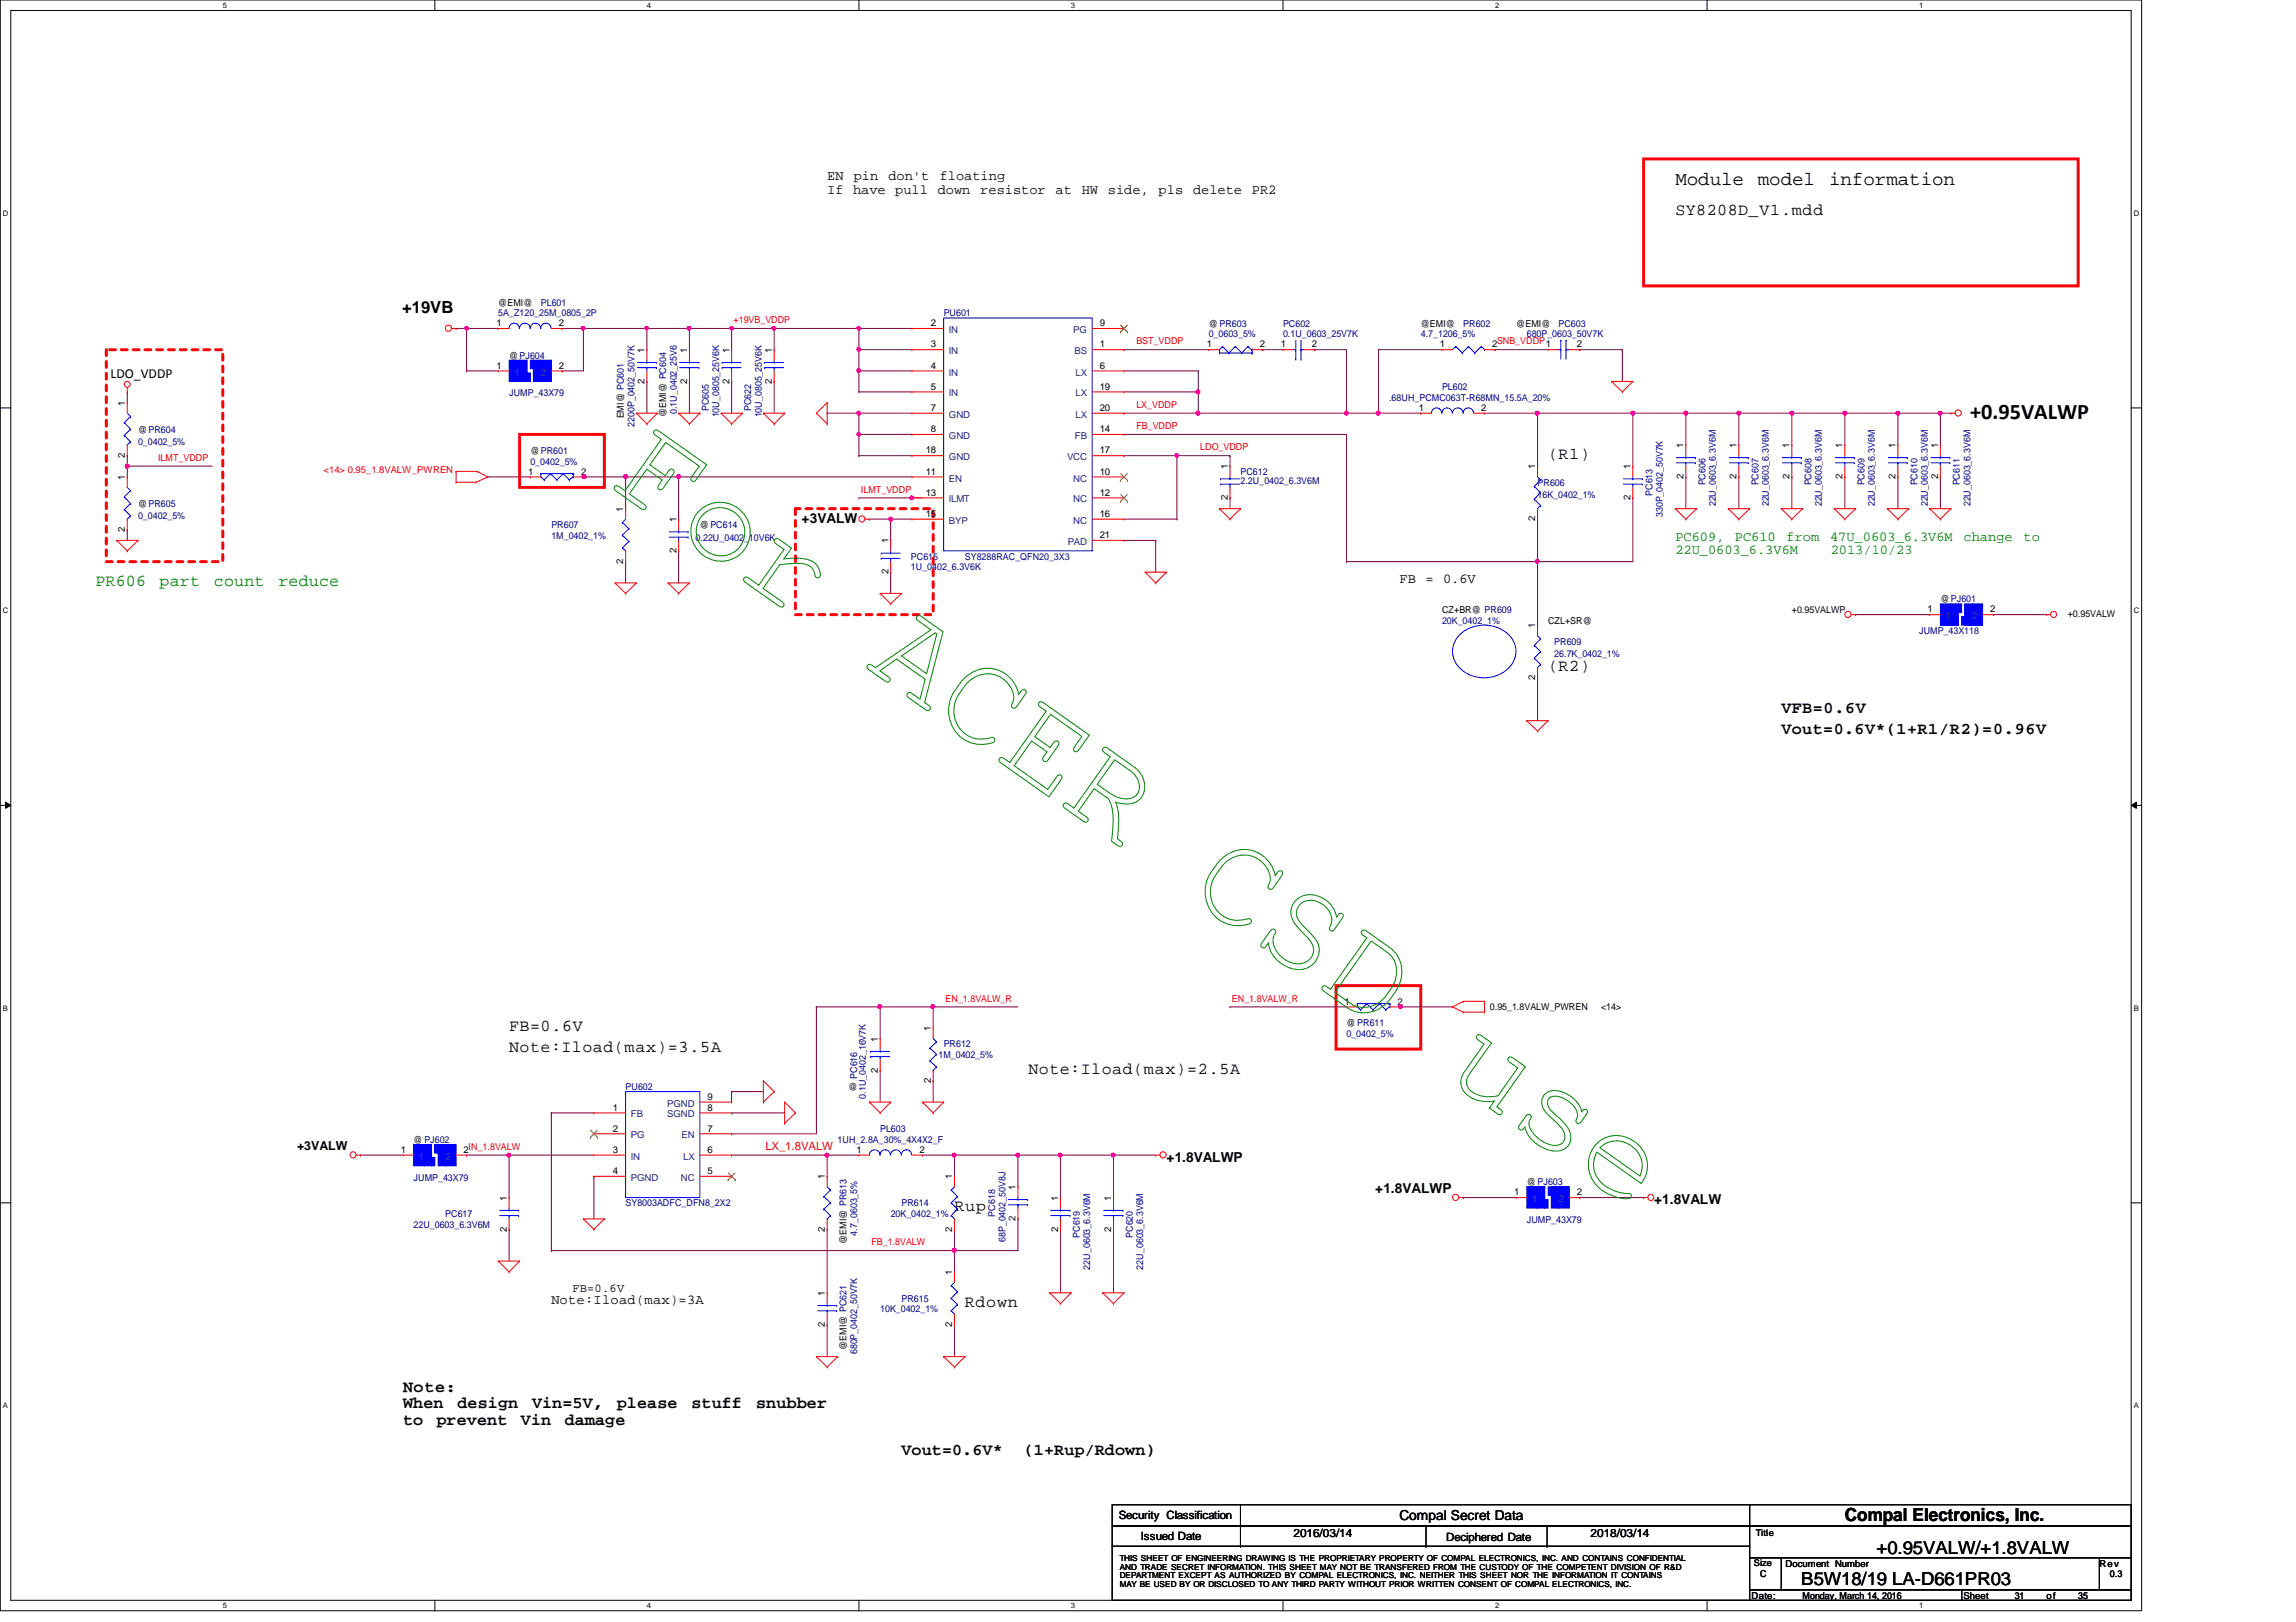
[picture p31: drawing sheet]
<svg xmlns="http://www.w3.org/2000/svg" width="297mm" height="210mm" viewBox="0 0 297 210" stroke-linecap="round" stroke-linejoin="round" font-family="sans-serif">
<defs><g id="words">
<text font-size="2.9" x="254.9" y="54.2">+0.95VALWP</text>
<g font-size="2.5">
<text x="216.7" y="23.9">Module</text>
<text x="227.4" y="23.9">model</text>
<text x="236.6" y="23.9">information</text>
</g>
<g font-size="2.3">
<text x="238.7" y="196.9">Compal Electronics, Inc.</text>
<text x="242.8" y="201">+0.95VALW/+1.8VALW</text>
<text x="233" y="205.1">B5W18/19 LA-D661PR03</text>
</g>
<g font-size="2.2">
<text x="216.7" y="27.8">SY8208D_V1.mdd</text>
<text x="52" y="40.6">+19VB</text>
<text x="200.3" y="59.4">(R1)</text>
<text x="200.3" y="86.8">(R2)</text>
<text x="230.5" y="95">Vout=0.6V*(1+R1/R2)=0.96V</text>
<text x="230.5" y="92.3">VFB=0.6V</text>
<text x="65.9" y="136.2">Note:Iload(max)=3.5A</text>
<text x="65.9" y="133.4">FB=0.6V</text>
<text x="133.1" y="138.9">Note:Iload(max)=2.5A</text>
<text x="123.5" y="156.8">Rup</text>
<text x="124.8" y="169.1">Rdown</text>
<text x="52.2" y="180.1">Note:</text>
<text x="52.2" y="182.2">When</text>
<text x="52.2" y="184.4">to</text>
<text x="56.5" y="184.4">prevent</text>
<text x="59.2" y="182.2">design</text>
<text x="67.4" y="184.4">Vin</text>
<text x="68.8" y="182.2">Vin=5V,</text>
<text x="73.1" y="184.4">damage</text>
<text x="79.8" y="182.2">please</text>
<text x="89.4" y="182.2">stuff</text>
<text x="97.8" y="182.2">snubber</text>
<text x="116.6" y="188.3">Vout=0.6V*</text>
<text x="132.5" y="188.3">(1+Rup/Rdown)</text>
</g>
<g font-size="2.2" fill="#008000">
<text x="12.4" y="75.8">PR606</text>
<text x="20.7" y="75.8">part</text>
<text x="27.7" y="75.8">count</text>
<text x="36" y="75.8">reduce</text>
</g>
<g font-size="1.8">
<text x="107" y="23.3">EN</text>
<text x="110.4" y="23.3">pin</text>
<text x="114.9" y="23.3">don't</text>
<text x="121.6" y="23.3">floating</text>
<text x="107" y="25.1">If have pull</text>
<text x="121.3" y="25.1">down</text>
<text x="126.8" y="25.1">resistor</text>
<text x="136.6" y="25.1">at</text>
<text x="140" y="25.1">HW</text>
<text x="143.3" y="25.1">side,</text>
<text x="149.9" y="25.1">pls</text>
<text x="154.3" y="25.1">delete</text>
<text x="162" y="25.1">PR2</text>
<text x="14.3" y="48.9">LDO_VDDP</text>
<text x="103.7" y="67.7">+3VALW</text>
<text x="181.1" y="75.4">FB = 0.6V</text>
<text x="150.9" y="150.3">+1.8VALWP</text>
<text x="177.9" y="154.4">+1.8VALWP</text>
<text x="214" y="155.8">+1.8VALW</text>
<text x="71.3" y="168.7">Note:Iload(max)=3A</text>
<text x="181.1" y="196.8">Compal Secret Data</text>
</g>
<g font-size="1.8" fill="#008000">
<text x="216.7" y="70">PC609,</text>
<text x="216.7" y="71.8">22U_0603_6.3V6M</text>
<text x="224.4" y="70">PC610</text>
<text x="231.1" y="70">from</text>
<text x="236.8" y="70">47U_0603_6.3V6M</text>
<text x="236.9" y="71.8">2013/10/23</text>
<text x="254" y="70">change</text>
<text x="261.8" y="70">to</text>
</g>
<g font-size="1.6">
<text x="38.4" y="148.8">+3VALW</text>
<text x="74.1" y="167.2">FB=0.6V</text>
</g>
<text font-size="1.5" fill="#f00" x="99" y="148.8">LX_1.8VALW</text>
<g font-size="1.5">
<text x="144.7" y="196.6">Security Classification</text>
<text x="147.6" y="199.3">Issued Date</text>
<text x="167.3" y="198.8">2016/03/14</text>
<text x="187.1" y="199.4">Deciphered Date</text>
<text x="205.8" y="198.8">2018/03/14</text>
</g>
<g font-size="1.2">
<text x="64.5" y="39.5">@EMI@</text>
<text x="64.2" y="42.2">1</text>
<text x="64.2" y="47.7">1</text>
<text x="65.9" y="46.4">@PJ604</text>
<text x="72.3" y="42.2">2</text>
<text x="72.3" y="47.7">2</text>
<text x="83.4" y="45.6" transform="rotate(-90 83.4 45.6)">1</text>
<text x="88.9" y="45.6" transform="rotate(-90 88.9 45.6)">1</text>
<text x="94.4" y="45.6" transform="rotate(-90 94.4 45.6)">1</text>
<text x="99.9" y="45.6" transform="rotate(-90 99.9 45.6)">1</text>
<text x="120.4" y="42.2">2</text>
<text x="120.4" y="47.7">4</text>
<text x="120.4" y="45">3</text>
<text x="142.3" y="47.7">6</text>
<text x="142.3" y="45">1</text>
<text x="142.3" y="42.2">9</text>
<text x="156.1" y="45">1</text>
<text x="156.4" y="42.3">@ PR603</text>
<text x="163" y="45">2</text>
<text x="165.7" y="45">1</text>
<text x="169.7" y="45">2</text>
<text x="183.8" y="42.3">@EMI@</text>
<text x="186.3" y="45">1</text>
<text x="193" y="45">2</text>
<text x="196.2" y="42.3">@EMI@</text>
<text x="200" y="45">1</text>
<text x="204" y="45">2</text>
<text x="16.2" y="52.5" transform="rotate(-90 16.2 52.5)">1</text>
<text x="83.4" y="49.7" transform="rotate(-90 83.4 49.7)">2</text>
<text x="88.9" y="49.7" transform="rotate(-90 88.9 49.7)">2</text>
<text x="94.4" y="49.7" transform="rotate(-90 94.4 49.7)">2</text>
<text x="99.9" y="49.7" transform="rotate(-90 99.9 49.7)">2</text>
<text x="120.4" y="50.4">5</text>
<text x="120.4" y="53.2">7</text>
<text x="142.3" y="53.2">20</text>
<text x="142.3" y="50.4">19</text>
<text x="183.6" y="53.2">1</text>
<text x="191.6" y="53.2">2</text>
<text x="16.2" y="59.2" transform="rotate(-90 16.2 59.2)">2</text>
<text x="17.9" y="56">@PR604</text>
<text x="68.6" y="58.7">@PR601</text>
<text x="80.7" y="54.1" transform="rotate(-90 80.7 54.1)">EMI@ PC601</text>
<text x="86.2" y="54" transform="rotate(-90 86.2 54)">@EMI@ PC604</text>
<text x="119.8" y="58.7">18</text>
<text x="120.4" y="55.9">8</text>
<text x="142.3" y="55.9">14</text>
<text x="142.3" y="58.7">17</text>
<text x="217.8" y="58" transform="rotate(-90 217.8 58)">1</text>
<text x="224.7" y="58" transform="rotate(-90 224.7 58)">1</text>
<text x="231.5" y="58" transform="rotate(-90 231.5 58)">1</text>
<text x="238.4" y="58" transform="rotate(-90 238.4 58)">1</text>
<text x="245.2" y="58" transform="rotate(-90 245.2 58)">1</text>
<text x="250.7" y="58" transform="rotate(-90 250.7 58)">1</text>
<text x="16.2" y="62.1" transform="rotate(-90 16.2 62.1)">1</text>
<text x="17.9" y="65.6">@PR605</text>
<text x="68.3" y="61.4">1</text>
<text x="75.2" y="61.4">2</text>
<text x="119.8" y="61.4">11</text>
<text x="119.8" y="64.1">13</text>
<text x="142.3" y="61.4">10</text>
<text x="142.3" y="64.1">12</text>
<text x="158.8" y="64.7" transform="rotate(-90 158.8 64.7)">2</text>
<text x="158.8" y="60.7" transform="rotate(-90 158.8 60.7)">1</text>
<text x="198.6" y="60.7" transform="rotate(-90 198.6 60.7)">1</text>
<text x="210.9" y="64.7" transform="rotate(-90 210.9 64.7)">2</text>
<text x="210.9" y="60.7" transform="rotate(-90 210.9 60.7)">1</text>
<text x="217.8" y="62" transform="rotate(-90 217.8 62)">2</text>
<text x="224.7" y="62" transform="rotate(-90 224.7 62)">2</text>
<text x="231.5" y="62" transform="rotate(-90 231.5 62)">2</text>
<text x="238.4" y="62" transform="rotate(-90 238.4 62)">2</text>
<text x="245.2" y="62" transform="rotate(-90 245.2 62)">2</text>
<text x="250.7" y="62" transform="rotate(-90 250.7 62)">2</text>
<text x="16.2" y="68.8" transform="rotate(-90 16.2 68.8)">2</text>
<text x="80.6" y="66.2" transform="rotate(-90 80.6 66.2)">1</text>
<text x="87.5" y="71.6" transform="rotate(-90 87.5 71.6)">2</text>
<text x="87.5" y="67.6" transform="rotate(-90 87.5 67.6)">1</text>
<text x="90.5" y="68.3">@PC614</text>
<text x="114.9" y="70.3" transform="rotate(-90 114.9 70.3)">1</text>
<text x="119.8" y="66.9">15</text>
<text x="142.3" y="66.9">16</text>
<text x="142.3" y="69.6">21</text>
<text x="198.6" y="67.5" transform="rotate(-90 198.6 67.5)">2</text>
<text x="80.6" y="72.9" transform="rotate(-90 80.6 72.9)">2</text>
<text x="114.9" y="74.3" transform="rotate(-90 114.9 74.3)">2</text>
<text x="251" y="77.9">@PJ601</text>
<text x="186.6" y="79.3">CZ+BR@ PR609</text>
<text x="198.6" y="81.3" transform="rotate(-90 198.6 81.3)">1</text>
<text x="200.3" y="80.7">CZL+SR@</text>
<text x="231.8" y="79.3">+0.95VALWP</text>
<text x="249.4" y="79.2">1</text>
<text x="257.5" y="79.2">2</text>
<text x="267.5" y="79.8">+0.95VALW</text>
<text x="198.6" y="88.1" transform="rotate(-90 198.6 88.1)">2</text>
<text x="173.9" y="130">1</text>
<text x="180.8" y="130">2</text>
<text x="192.7" y="130.7">0.95_1.8VALW_PWREN</text>
<text x="207.1" y="130.7">&lt;14&gt;</text>
<text x="113.6" y="134.8" transform="rotate(-90 113.6 134.8)">1</text>
<text x="120.4" y="133.4" transform="rotate(-90 120.4 133.4)">1</text>
<text x="174.2" y="132.8">@ PR611</text>
<text x="79.3" y="143.7">1</text>
<text x="91.5" y="143.7">8</text>
<text x="91.5" y="142.3">9</text>
<text x="109.8" y="141">@</text>
<text x="113.6" y="138.8" transform="rotate(-90 113.6 138.8)">2</text>
<text x="120.4" y="140.2" transform="rotate(-90 120.4 140.2)">2</text>
<text x="51.9" y="149.2">1</text>
<text x="53.5" y="147.9">@ PJ602</text>
<text x="60" y="149.2">2</text>
<text x="79.3" y="149.2">3</text>
<text x="79.3" y="146.4">2</text>
<text x="91.5" y="149.2">6</text>
<text x="91.5" y="146.4">7</text>
<text x="110.8" y="149.2">1</text>
<text x="119" y="149.2">2</text>
<text x="65.6" y="155.4" transform="rotate(-90 65.6 155.4)">1</text>
<text x="79.3" y="151.9">4</text>
<text x="91.5" y="151.9">5</text>
<text x="106.7" y="152.6" transform="rotate(-90 106.7 152.6)">1</text>
<text x="123.2" y="152.6" transform="rotate(-90 123.2 152.6)">1</text>
<text x="131.4" y="154" transform="rotate(-90 131.4 154)">1</text>
<text x="136.9" y="155.4" transform="rotate(-90 136.9 155.4)">1</text>
<text x="143.8" y="155.4" transform="rotate(-90 143.8 155.4)">1</text>
<text x="195.9" y="154.7">1</text>
<text x="197.5" y="153.4">@ PJ603</text>
<text x="204" y="154.7">2</text>
<text x="65.6" y="159.4" transform="rotate(-90 65.6 159.4)">2</text>
<text x="106.7" y="159.4" transform="rotate(-90 106.7 159.4)">2</text>
<text x="109.5" y="161" transform="rotate(-90 109.5 161)">@EMI@ PR613</text>
<text x="123.2" y="159.4" transform="rotate(-90 123.2 159.4)">2</text>
<text x="131.4" y="158" transform="rotate(-90 131.4 158)">2</text>
<text x="136.9" y="159.4" transform="rotate(-90 136.9 159.4)">2</text>
<text x="143.8" y="159.4" transform="rotate(-90 143.8 159.4)">2</text>
<text x="106.7" y="167.7" transform="rotate(-90 106.7 167.7)">1</text>
<text x="123.2" y="165" transform="rotate(-90 123.2 165)">1</text>
<text x="106.7" y="171.7" transform="rotate(-90 106.7 171.7)">2</text>
<text x="123.2" y="171.7" transform="rotate(-90 123.2 171.7)">2</text>
<text x="109.5" y="174.7" transform="rotate(-90 109.5 174.7)">@EMI@ PC621</text>
<text x="226.9" y="202.7">Size</text>
<text x="227.2" y="198.7">Title</text>
<text x="231" y="202.7">Document Number</text>
<text x="271.6" y="202.7">Rev</text>
<text x="226.6" y="206.9">Date:</text>
<text x="227.7" y="204.1">C</text>
<text x="233.2" y="206.9">Monday, March 14, 2016</text>
<text x="254" y="206.9">Sheet</text>
<text x="260.6" y="206.9">31</text>
<text x="264.7" y="206.9">of</text>
<text x="268.9" y="206.9">35</text>
<text x="273" y="204.1">0.3</text>
</g>
<g font-size="1.2" fill="#000080">
<text x="64.5" y="40.9">5A_Z120_25M_0805_2P</text>
<text x="70" y="39.5">PL601</text>
<text x="122.1" y="40.9">PU601</text>
<text x="156.4" y="43.6">0_0603_5%</text>
<text x="166" y="42.3">PC602</text>
<text x="166" y="43.6">0.1U_0603_25V7K</text>
<text x="183.8" y="43.6">4.7_1206_5%</text>
<text x="189.3" y="42.3">PR602</text>
<text x="197.5" y="43.6">680P_0603_50V7K</text>
<text x="201.6" y="42.3">PC603</text>
<text x="65.9" y="51.3">JUMP_43X79</text>
<text x="87.6" y="53.6" transform="rotate(-90 87.6 53.6)">0.1U_0402_25V6</text>
<text x="91.7" y="53.2" transform="rotate(-90 91.7 53.2)">PC605</text>
<text x="97.2" y="53.2" transform="rotate(-90 97.2 53.2)">PC622</text>
<text x="179.7" y="51.9">.68UH_PCMC063T-R68MN_15.5A_20%</text>
<text x="186.6" y="50.5">PL602</text>
<text x="17.9" y="57.6">0_0402_5%</text>
<text x="82.1" y="55.2" transform="rotate(-90 82.1 55.2)">2200P_0402_50V7K</text>
<text x="93" y="54" transform="rotate(-90 93 54)">10U_0805_25V6K</text>
<text x="98.5" y="54" transform="rotate(-90 98.5 54)">10U_0805_25V6K</text>
<text x="68.6" y="60.1">0_0402_5%</text>
<text x="160.5" y="61.5">PC612</text>
<text x="160.5" y="62.7">2.2U_0402_6.3V6M</text>
<text x="198.9" y="62.9">PR606</text>
<text x="198.9" y="64.5">16K_0402_1%</text>
<text x="213.8" y="64.2" transform="rotate(-90 213.8 64.2)">PC613</text>
<text x="220.6" y="62.8" transform="rotate(-90 220.6 62.8)">PC606</text>
<text x="222" y="65.5" transform="rotate(-90 222 65.5)">22U_0603_6.3V6M</text>
<text x="227.5" y="62.8" transform="rotate(-90 227.5 62.8)">PC607</text>
<text x="228.9" y="65.5" transform="rotate(-90 228.9 65.5)">22U_0603_6.3V6M</text>
<text x="234.4" y="62.8" transform="rotate(-90 234.4 62.8)">PC608</text>
<text x="235.7" y="65.5" transform="rotate(-90 235.7 65.5)">22U_0603_6.3V6M</text>
<text x="241.2" y="62.8" transform="rotate(-90 241.2 62.8)">PC609</text>
<text x="242.6" y="65.5" transform="rotate(-90 242.6 65.5)">22U_0603_6.3V6M</text>
<text x="248.1" y="62.8" transform="rotate(-90 248.1 62.8)">PC610</text>
<text x="249.4" y="65.5" transform="rotate(-90 249.4 65.5)">22U_0603_6.3V6M</text>
<text x="253.5" y="62.8" transform="rotate(-90 253.5 62.8)">PC611</text>
<text x="254.9" y="65.5" transform="rotate(-90 254.9 65.5)">22U_0603_6.3V6M</text>
<text x="17.9" y="67.2">0_0402_5%</text>
<text x="71.3" y="68.3">PR607</text>
<text x="71.3" y="69.7">1M_0402_1%</text>
<text x="90" y="70">0.22U_0402_10V6K</text>
<text x="215.1" y="66.9" transform="rotate(-90 215.1 66.9)">330P_0402_50V7K</text>
<text x="117.9" y="72.4">PC615</text>
<text x="117.9" y="73.7">1U_0402_6.3V6K</text>
<text x="124.8" y="72.4">SY8288RAC_QFN20_3X3</text>
<text x="186.6" y="80.7">20K_0402_1%</text>
<text x="201.1" y="83.4">PR609</text>
<text x="248.3" y="82">JUMP_43X118</text>
<text x="201.1" y="85">26.7K_0402_1%</text>
<text x="121.4" y="136.9">1M_0402_5%</text>
<text x="122.1" y="135.6">PR612</text>
<text x="174.2" y="134.2">0_0402_5%</text>
<text x="80.9" y="141">PU602</text>
<text x="110.9" y="139.6" transform="rotate(-90 110.9 139.6)">PC616</text>
<text x="112" y="142.2" transform="rotate(-90 112 142.2)">0.1U_0402_16V7K</text>
<text x="108.4" y="147.9">1UH_2.8A_30%_4X4X2_F</text>
<text x="113.9" y="146.5">PL603</text>
<text x="53.5" y="152.8">JUMP_43X79</text>
<text x="53.5" y="158.9">22U_0603_6.3V6M</text>
<text x="57.6" y="157.5">PC617</text>
<text x="80.9" y="156.1">SY8003ADFC_DFN8_2X2</text>
<text x="110.9" y="159.9" transform="rotate(-90 110.9 159.9)">4.7_0603_5%</text>
<text x="115.2" y="157.5">20K_0402_1%</text>
<text x="116.6" y="156.1">PR614</text>
<text x="128.7" y="157.4" transform="rotate(-90 128.7 157.4)">PC618</text>
<text x="130.1" y="160.7" transform="rotate(-90 130.1 160.7)">68P_0402_50V8J</text>
<text x="139.7" y="160.2" transform="rotate(-90 139.7 160.2)">PC619</text>
<text x="146.6" y="160.2" transform="rotate(-90 146.6 160.2)">PC620</text>
<text x="197.5" y="158.3">JUMP_43X79</text>
<text x="141.1" y="164.3" transform="rotate(-90 141.1 164.3)">22U_0603_6.3V6M</text>
<text x="147.9" y="164.3" transform="rotate(-90 147.9 164.3)">22U_0603_6.3V6M</text>
<text x="113.9" y="169.8">10K_0402_1%</text>
<text x="116.6" y="168.4">PR615</text>
<text x="110.9" y="175.3" transform="rotate(-90 110.9 175.3)">680P_0402_50V7K</text>
</g>
<g font-size="1.2" fill="#f00">
<text x="94.9" y="41.8">+19VB_VDDP</text>
<text x="147" y="44.6">BST_VDDP</text>
<text x="193.7" y="44.6">SNB_VDDP</text>
<text x="147" y="52.8">LX_VDDP</text>
<text x="20.4" y="59.6">ILMT_VDDP</text>
<text x="147" y="55.5">FB_VDDP</text>
<text x="155.3" y="58.3">LDO_VDDP</text>
<text x="41.9" y="61.2">&lt;14&gt; 0.95_1.8VALW_PWREN</text>
<text x="111.4" y="63.8">ILMT_VDDP</text>
<text x="122.3" y="129.6">EN_1.8VALW_R</text>
<text x="159.4" y="129.6">EN_1.8VALW_R</text>
<text x="60.6" y="148.8">IN_1.8VALW</text>
<text x="112.7" y="161.2">FB_1.8VALW</text>
</g>
<g font-size="1.2" fill="#004080">
<text x="122.8" y="43.1">IN</text>
<text x="122.8" y="45.8">IN</text>
<text x="138.8" y="43.1">PG</text>
<text x="139" y="45.8">BS</text>
<text x="66.5" y="48.6">1</text>
<text x="70" y="48.6">2</text>
<text x="122.8" y="48.6">IN</text>
<text x="122.8" y="51.3">IN</text>
<text x="139.1" y="48.6">LX</text>
<text x="139.1" y="51.3">LX</text>
<text x="122.8" y="56.8">GND</text>
<text x="122.8" y="59.6">GND</text>
<text x="122.8" y="54.1">GND</text>
<text x="138" y="59.6">VCC</text>
<text x="139.1" y="56.8">FB</text>
<text x="139.1" y="54.1">LX</text>
<text x="122.8" y="62.3">EN</text>
<text x="122.8" y="65">ILMT</text>
<text x="138.8" y="62.3">NC</text>
<text x="138.8" y="65">NC</text>
<text x="122.8" y="67.8">BYP</text>
<text x="138.1" y="70.5">PAD</text>
<text x="138.8" y="67.8">NC</text>
<text x="251.7" y="80.1">1</text>
<text x="255.1" y="80.1">2</text>
<text x="86.3" y="143.2">PGND</text>
<text x="81.6" y="147.3">PG</text>
<text x="81.6" y="144.6">FB</text>
<text x="86.3" y="144.6">SGND</text>
<text x="88.2" y="147.3">EN</text>
<text x="54.2" y="150.1">1</text>
<text x="57.7" y="150.1">2</text>
<text x="81.6" y="150.1">IN</text>
<text x="81.6" y="152.8">PGND</text>
<text x="88.1" y="152.8">NC</text>
<text x="88.4" y="150.1">LX</text>
<text x="198.2" y="155.6">1</text>
<text x="201.7" y="155.6">2</text>
</g>
<g font-size="1.1">
<text x="144.9" y="202">THIS SHEET OF ENGINEERING DRAWING IS THE PROPRIETARY PROPERTY OF COMPAL ELECTRONICS, INC. AND CONTAINS CONFIDENTIAL</text>
<text x="144.9" y="203.1">AND TRADE SECRET INFORMATION. THIS SHEET MAY NOT BE TRANSFERED FROM THE CUSTODY OF THE COMPETENT DIVISION OF R&amp;D</text>
<text x="144.9" y="205.3">MAY BE USED BY OR DISCLOSED TO ANY THIRD PARTY WITHOUT PRIOR WRITTEN CONSENT OF COMPAL ELECTRONICS, INC.</text>
<text x="144.9" y="204.2">DEPARTMENT EXCEPT AS AUTHORIZED BY COMPAL ELECTRONICS, INC. NEITHER THIS SHEET NOR THE INFORMATION IT CONTAINS</text>
</g>
<g font-size="1">
<text x="28.8" y="1">5</text>
<text x="83.7" y="1">4</text>
<text x="138.6" y="1">3</text>
<text x="193.4" y="1">2</text>
<text x="248.3" y="1">1</text>
<text x=".4" y="27.9">D</text>
<text x="276.1" y="27.9">D</text>
<text x=".4" y="79.4">C</text>
<text x="276.1" y="79.4">C</text>
<text x=".4" y="130.8">B</text>
<text x="276.1" y="130.8">B</text>
<text x=".4" y="182.2">A</text>
<text x="276.1" y="182.2">A</text>
<text x="28.8" y="208.1">5</text>
<text x="83.7" y="208.1">4</text>
<text x="138.6" y="208.1">3</text>
<text x="193.4" y="208.1">2</text>
<text x="248.3" y="208.1">1</text>
</g>
</g></defs>
<path d="M0 0h277.1v208.4h-277.1zM1.4 1.4h274.3v205.7h-274.3z" fill="none" stroke="#000" stroke-width=".13"/>
<g fill="#fff">
<path d="M28.8 .1h.6v1.1h-.6z"/>
<path d="M28.8 207.2h.6v1.1h-.6z"/>
</g>
<path d="M56.3 0v1.4M56.3 207.1v1.3" fill="none" stroke="#000" stroke-width=".13"/>
<g fill="#fff">
<path d="M83.7 .1h.5v1.1h-.5z"/>
<path d="M83.7 207.2h.5v1.1h-.5z"/>
</g>
<path d="M111.1 0v1.4M111.1 207.1v1.3" fill="none" stroke="#000" stroke-width=".13"/>
<g fill="#fff">
<path d="M138.6 .1h.5v1.1h-.5z"/>
<path d="M138.6 207.2h.5v1.1h-.5z"/>
</g>
<path d="M166 0v1.4M166 207.1v1.3" fill="none" stroke="#000" stroke-width=".13"/>
<g fill="#fff">
<path d="M193.4 .1h.6v1.1h-.6z"/>
<path d="M193.4 207.2h.6v1.1h-.6z"/>
</g>
<path d="M220.8 0v1.4M220.8 207.1v1.3" fill="none" stroke="#000" stroke-width=".13"/>
<g fill="#fff">
<path d="M248.3 .1h.5v1.1h-.5z"/>
<path d="M248.3 207.2h.5v1.1h-.5z"/>
<path d="M.4 27.1h.7v1.1h-.7z"/>
<path d="M276.1 27.1h.7v1.1h-.7z"/>
<path d="M.4 78.5h.7v1.1h-.7z"/>
<path d="M276.1 78.5h.7v1.1h-.7z"/>
</g>
<path d="M0 52.8h1.4M275.7 52.8h1.4" fill="none" stroke="#000" stroke-width=".13"/>
<g fill="#fff">
<path d="M.4 129.9h.6v1.1h-.6z"/>
<path d="M276.1 129.9h.6v1.1h-.6z"/>
</g>
<path d="M0 104.2h1.4M.7 103.8l.7 .4-.7 .4zM275.7 104.2l.7-.4v.8zM275.7 104.2h1.4" fill="none" stroke="#000" stroke-width=".13"/>
<path d="M.7 103.8l.7 .4-.7 .4zM275.7 104.2l.7-.4v.8z" fill="#000"/>
<g fill="#fff">
<path d="M.4 181.4h.6v1.1h-.6z"/>
<path d="M276.1 181.4h.6v1.1h-.6z"/>
</g>
<path d="M0 155.7h1.4M275.7 155.7h1.4" fill="none" stroke="#000" stroke-width=".13"/>
<path d="M212.6 20.6h56.3v16.4h-56.3zM67.2 56.2h11v6.9h-11zM172.8 127.6h11v8.2h-11z" fill="none" stroke="#f00" stroke-width=".38"/>
<path d="M13.8 45.3h15v27.4h-15zM102.9 65.8h17.8v13.7h-17.8z" fill="none" stroke="#f00" stroke-width=".38" stroke-dasharray=".8 .8"/>
<path d="M240.1 79.5h.1M240.1 79.5h9.5M257.9 79.5h.1M257.9 79.5h6.8M113.9 130.3h.1M113.9 130.3v4.1M189.3 155h.1M189.3 155h6.9M204.4 155h.1M204.4 155h8.2" fill="none" stroke="#800040" stroke-width=".13"/>
<circle cx="113.8" cy="130.3" r=".26" fill="#f0f"/>
<circle cx="113.8" cy="130.3" r=".26" fill="none" stroke="#f0f" stroke-width=".13"/>
<path d="M113.9 138.5h.1M113.9 138.5v4.1M120.7 130.3h.1M120.7 139.9h.1M120.7 130.3h11M120.7 130.3v2.7M120.7 139.9v2.7" fill="none" stroke="#800040" stroke-width=".13"/>
<circle cx="120.7" cy="130.3" r=".26" fill="#f0f"/>
<circle cx="120.7" cy="130.3" r=".26" fill="none" stroke="#f0f" stroke-width=".13"/>
<path d="M46.6 149.5h.1M46.6 149.5h5.6M60.4 149.5h.1M60.4 149.5h5.5M119.3 149.5h.1M119.3 149.5h4.2M123.5 161.8h.1M123.5 161.8v2.8" fill="none" stroke="#800040" stroke-width=".13"/>
<circle cx="123.4" cy="149.5" r=".26" fill="#f0f"/>
<circle cx="123.4" cy="149.5" r=".26" fill="none" stroke="#f0f" stroke-width=".13"/>
<path d="M65.9 149.5h.1M65.9 149.5h10.9" fill="none" stroke="#800040" stroke-width=".13"/>
<circle cx="65.8" cy="149.5" r=".26" fill="#f0f"/>
<circle cx="65.8" cy="149.5" r=".26" fill="none" stroke="#f0f" stroke-width=".13"/>
<path d="M71.3 161.8h.1M71.3 161.8h52.2" fill="none" stroke="#800040" stroke-width=".13"/>
<circle cx="123.4" cy="161.8" r=".26" fill="#f0f"/>
<circle cx="123.4" cy="161.8" r=".26" fill="none" stroke="#f0f" stroke-width=".13"/>
<path d="M65.9 149.5h.1M65.9 149.5v5.5M123.5 149.5h.1M123.5 149.5h13.7M131.7 149.5h.1M131.7 157.7h.1M131.7 157.7v4.1h-8.2M131.7 149.5v4.1M123.5 161.8h.1" fill="none" stroke="#800040" stroke-width=".13"/>
<path d="M131.5 149.3l.2-.1 .2 .1-.1 .4h-.1h-.2z" fill-rule="evenodd" fill="#f0f"/>
<path d="M131.5 149.3l.2-.1 .2 .1-.1 .4h-.1h-.2z" fill="none" stroke="#f0f" stroke-width=".13"/>
<path d="M94.7 149.5h.1M94.7 149.5h16.4M107 149.5h.1M123.5 149.5h.1M123.5 149.5v2.7M123.5 171.4h.1M123.5 171.4v4.2" fill="none" stroke="#800040" stroke-width=".13"/>
<circle cx="107" cy="149.5" r=".26" fill="#f0f"/>
<circle cx="107" cy="149.5" r=".26" fill="none" stroke="#f0f" stroke-width=".13"/>
<g fill="none" stroke="#800040" stroke-width=".13">
<path d="M105.6 130.3h.1M105.6 130.3h8.3M76.8 152.2h.1M76.8 152.2v5.5M107 159.1h.1M107 149.5h.1M107 149.5v2.7M107 159.1v8.2M123.5 159.1h.1M123.5 159.1v2.7M137.2 149.5h.1M137.2 149.5v5.5"/>
<path d="M137.2 149.5h12.3M144.1 149.5h.1M144.1 159.1h.1M144.1 149.5v5.5M144.1 159.1v8.2M107 171.4h.1M107 171.4v4.2"/>
</g>
<circle cx="144" cy="149.5" r=".26" fill="#f0f"/>
<circle cx="144" cy="149.5" r=".26" fill="none" stroke="#f0f" stroke-width=".13"/>
<circle cx="137.2" cy="149.5" r=".26" fill="#f0f"/>
<circle cx="137.2" cy="149.5" r=".26" fill="none" stroke="#f0f" stroke-width=".13"/>
<g fill="none" stroke="#800040" stroke-width=".13">
<path d="M145.4 53.5h.1M145.4 53.5h28.8M145.4 48h9.6M145.4 50.7h9.6M155 53.5h.1M155 48h.1M155 50.7h.1M155 48v5.5M105.6 130.3h.1M105.6 130.3v16.4h-10.9M113.9 130.3h.1M113.9 130.3h6.8"/>
<path d="M159.1 130.3h.1M159.1 130.3h15.1M181.2 130.3h.1M181.2 130.3h6.7M65.9 159.1h.1M65.9 159.1v4.1M71.3 144h.1M71.3 144v17.8M71.3 144h5.5M94.7 146.7h.1M94.7 144h.1M94.7 141.3h.1"/>
<path d="M94.7 144h6.8M94.7 141.3h4.1M94.7 141.3v1.3M137.2 159.1h.1M137.2 159.1v8.2"/>
</g>
<circle cx="155" cy="50.7" r=".26" fill="#f0f"/>
<circle cx="155" cy="50.7" r=".26" fill="none" stroke="#f0f" stroke-width=".13"/>
<circle cx="155" cy="53.5" r=".26" fill="#f0f"/>
<circle cx="155" cy="53.5" r=".26" fill="none" stroke="#f0f" stroke-width=".13"/>
<path d="M145.4 56.2h28.8M174.2 56.2h.1M174.2 56.2v16.5M111.1 64.4h.1M111.1 64.4h6.9" fill="none" stroke="#800040" stroke-width=".13"/>
<path d="M117.8 64.2h.1l.3 .1-.1 .3-.2 .1-.1-.1z" fill-rule="evenodd" fill="#f0f"/>
<path d="M117.8 64.2h.1l.3 .1-.1 .3-.2 .1-.1-.1z" fill="none" stroke="#f0f" stroke-width=".13"/>
<path d="M63.1 61.7h5.5M68.6 61.7h.1M87.8 61.7h.1M87.8 61.7h30.2" fill="none" stroke="#800040" stroke-width=".13"/>
<circle cx="87.8" cy="61.7" r=".26" fill="#f0f"/>
<circle cx="87.8" cy="61.7" r=".26" fill="none" stroke="#f0f" stroke-width=".13"/>
<path d="M75.5 61.7h.1M75.6 61.7h.1M80.9 61.7h.1M80.9 61.7v4.1M80.9 61.7h6.9M87.8 61.7h.1M87.8 61.7v5.5M115.2 67.2h.1M115.2 67.2h2.8" fill="none" stroke="#800040" stroke-width=".13"/>
<circle cx="115.2" cy="67.2" r=".26" fill="#f0f"/>
<circle cx="115.2" cy="67.2" r=".26" fill="none" stroke="#f0f" stroke-width=".13"/>
<path d="M251 53.5h.1M251 53.5h1.4M112.5 67.2h.1M112.5 67.2h2.7M145.4 69.9h4.1M149.5 69.9h.1M149.5 69.9v4.1M198.9 72.7h.1M198.9 72.7h12.3" fill="none" stroke="#800040" stroke-width=".13"/>
<circle cx="198.9" cy="72.6" r=".26" fill="#f0f"/>
<circle cx="198.9" cy="72.6" r=".26" fill="none" stroke="#f0f" stroke-width=".13"/>
<g fill="none" stroke="#800040" stroke-width=".13">
<path d="M192.1 53.5h.1M192.1 53.5h6.8M198.9 53.5h.1M198.9 53.5v6.8M225 53.5h.1M225 53.5h6.8M231.8 53.5h.1M231.8 53.5v4.1M238.7 53.5h.1M238.7 53.5v4.1M245.5 53.5h.1M245.5 53.5v4.1"/>
<path d="M251 53.5h.1M251 53.5v4.1M198.9 67.2h.1M198.9 67.2v5.5M211.2 64.4h.1M211.2 64.4v8.3M231.8 61.7h.1M231.8 61.7v4.1M238.7 61.7h.1M238.7 61.7v4.1M245.5 61.7h.1M245.5 61.7v4.1"/>
<path d="M251 61.7h.1M251 61.7v4.1M198.9 87.8h.1M198.9 87.8v5.5"/>
</g>
<circle cx="231.8" cy="53.5" r=".26" fill="#f0f"/>
<circle cx="231.8" cy="53.5" r=".26" fill="none" stroke="#f0f" stroke-width=".13"/>
<circle cx="225" cy="53.5" r=".26" fill="#f0f"/>
<circle cx="225" cy="53.5" r=".26" fill="none" stroke="#f0f" stroke-width=".13"/>
<g fill="none" stroke="#800040" stroke-width=".13">
<path d="M94.7 49.4h.1M94.7 49.4v4.1M111.1 42.5h.1M111.1 53.5h.1M111.1 53.5h6.9M111.1 42.5h6.9M178.3 45.3h.1M178.3 45.3h8.3M193.4 45.3h.1M193.4 45.3h6.9M231.8 53.5h.1M231.8 53.5h13.7"/>
<path d="M238.7 53.5h.1M80.9 72.7h.1M80.9 72.7v2.7M115.2 74h.1M115.2 67.2h.1M115.2 67.2v2.7M115.2 74v2.8M198.9 72.7h.1M198.9 72.7v8.2"/>
</g>
<circle cx="245.5" cy="53.5" r=".26" fill="#f0f"/>
<circle cx="245.5" cy="53.5" r=".26" fill="none" stroke="#f0f" stroke-width=".13"/>
<circle cx="238.7" cy="53.5" r=".26" fill="#f0f"/>
<circle cx="238.7" cy="53.5" r=".26" fill="none" stroke="#f0f" stroke-width=".13"/>
<path d="M198.9 53.5h.1M198.9 53.5h12.3M225 53.5h.1M225 53.5v4.1" fill="none" stroke="#800040" stroke-width=".13"/>
<circle cx="211.2" cy="53.5" r=".26" fill="#f0f"/>
<circle cx="211.2" cy="53.5" r=".26" fill="none" stroke="#f0f" stroke-width=".13"/>
<circle cx="198.9" cy="53.5" r=".26" fill="#f0f"/>
<circle cx="198.9" cy="53.5" r=".26" fill="none" stroke="#f0f" stroke-width=".13"/>
<path d="M218.1 53.5h.1M218.1 53.5h6.9" fill="none" stroke="#800040" stroke-width=".13"/>
<circle cx="218.1" cy="53.5" r=".26" fill="#f0f"/>
<circle cx="218.1" cy="53.5" r=".26" fill="none" stroke="#f0f" stroke-width=".13"/>
<g fill="none" stroke="#800040" stroke-width=".13">
<path d="M83.7 42.5h.1M83.7 42.5h5.5M94.7 42.5h.1M94.7 42.5v2.8M174.2 53.5h4.1M178.3 53.5h.1M211.2 53.5h.1M211.2 53.5v6.8M211.2 53.5h6.9M218.1 53.5h.1M218.1 53.5v4.1M218.1 61.7h.1"/>
<path d="M218.1 61.7v4.1"/>
</g>
<circle cx="89.2" cy="42.5" r=".25" fill="#f0f"/>
<circle cx="89.2" cy="42.5" r=".25" fill="none" stroke="#f0f" stroke-width=".13"/>
<path d="M83.5 42.3h.3l.1 .2-.1 .1-.2 .1-.1-.1z" fill-rule="evenodd" fill="#f0f"/>
<path d="M83.5 42.3h.3l.1 .2-.1 .1-.2 .1-.1-.1z" fill="none" stroke="#f0f" stroke-width=".13"/>
<path d="M89.2 49.4h.1M89.2 42.5h.1M89.2 42.5v2.8M89.2 49.4v4.1M178.3 45.3h.1M178.3 45.3v8.2M225 61.7h.1M225 61.7v4.1" fill="none" stroke="#800040" stroke-width=".13"/>
<circle cx="178.3" cy="53.5" r=".26" fill="#f0f"/>
<circle cx="178.3" cy="53.5" r=".26" fill="none" stroke="#f0f" stroke-width=".13"/>
<g fill="none" stroke="#800040" stroke-width=".13">
<path d="M152.3 59h.1M152.3 59h6.8M159.1 59h.1M159.1 59v1.3M204.4 45.3h.1M204.4 45.3h5.5M209.9 45.3h.1M209.9 45.3v4.1M16.5 68.6h.1M16.5 60.3h.1M16.5 60.3v1.4M16.5 68.6v1.3"/>
<path d="M16.5 60.3h11M118 64.4h.1M118 64.4h1.3M159.1 64.4h.1M159.1 64.4v1.4"/>
</g>
<circle cx="16.5" cy="60.3" r=".26" fill="#f0f"/>
<circle cx="16.5" cy="60.3" r=".26" fill="none" stroke="#f0f" stroke-width=".13"/>
<path d="M75.5 42.5h.1M75.5 42.5h8.2M83.7 42.5h.1M83.7 49.4h.1M83.7 42.5v2.8M83.7 49.4v4.1M100.2 42.5h.1M100.2 42.5h10.9M87.8 71.3h.1M87.8 71.3v4.1" fill="none" stroke="#800040" stroke-width=".13"/>
<path d="M110.9 42.3h.4v.2v.1l-.2 .1-.2-.1z" fill-rule="evenodd" fill="#f0f"/>
<path d="M110.9 42.3h.4v.2v.1l-.2 .1-.2-.1z" fill="none" stroke="#f0f" stroke-width=".13"/>
<circle cx="100.1" cy="42.5" r=".25" fill="#f0f"/>
<circle cx="100.1" cy="42.5" r=".25" fill="none" stroke="#f0f" stroke-width=".13"/>
<path d="M16.5 50.7h.1M16.5 59h.1M16.5 50.7v1.4M16.5 59v1.3M60.4 42.5h.1M60.4 42.5h4.1M245.5 53.5h.1M245.5 53.5h5.5M174.2 72.7h.1M174.2 72.7h24.7" fill="none" stroke="#800040" stroke-width=".13"/>
<circle cx="251" cy="53.5" r=".26" fill="#f0f"/>
<circle cx="251" cy="53.5" r=".26" fill="none" stroke="#f0f" stroke-width=".13"/>
<path d="M111.1 45.3h.1M111.1 42.5h.1M111.1 48h.1M111.1 45.3h6.9M111.1 42.5v5.5M111.1 48h6.9" fill="none" stroke="#800040" stroke-width=".13"/>
<path d="M110.9 47.8l.2-.1 .2 .1v.3l-.2 .1-.2-.1z" fill-rule="evenodd" fill="#f0f"/>
<path d="M110.9 47.8l.2-.1 .2 .1v.3l-.2 .1-.2-.1z" fill="none" stroke="#f0f" stroke-width=".13"/>
<path d="M110.9 45h.2l.2 .1v.3l-.2 .1-.2-.1z" fill-rule="evenodd" fill="#f0f"/>
<path d="M110.9 45h.2l.2 .1v.3l-.2 .1-.2-.1z" fill="none" stroke="#f0f" stroke-width=".13"/>
<path d="M111.1 50.7h.1M111.1 48h.1M111.1 56.2h.1M111.1 53.5h.1M111.1 50.7h6.9M111.1 48v2.7M111.1 53.5v2.7M111.1 56.2h6.9" fill="none" stroke="#800040" stroke-width=".13"/>
<path d="M110.9 53.3l.2-.1 .2 .1v.3l-.2 .1-.2-.1z" fill-rule="evenodd" fill="#f0f"/>
<path d="M110.9 53.3l.2-.1 .2 .1v.3l-.2 .1-.2-.1z" fill="none" stroke="#f0f" stroke-width=".13"/>
<path d="M107 53.5h.1M107 53.5h4.1M111.1 59h.1M111.1 56.2h.1M111.1 59h6.9M111.1 56.2v2.8" fill="none" stroke="#800040" stroke-width=".13"/>
<path d="M110.9 56h.4v.2v.2h-.2h-.2z" fill-rule="evenodd" fill="#f0f"/>
<path d="M110.9 56h.4v.2v.2h-.2h-.2z" fill="none" stroke="#f0f" stroke-width=".13"/>
<path d="M170.1 45.3h.1M170.1 45.3h4.1M174.2 45.3h.1M174.2 45.3v8.2" fill="none" stroke="#800040" stroke-width=".13"/>
<circle cx="174.2" cy="53.5" r=".26" fill="#f0f"/>
<circle cx="174.2" cy="53.5" r=".26" fill="none" stroke="#f0f" stroke-width=".13"/>
<path d="M145.4 45.3h.1M145.4 45.3h11M163.4 45.3h.1M163.4 45.3h2.6M178.3 53.5h5.5M183.8 53.5h.1M75.6 61.7h5.3M80.9 61.7h.1" fill="none" stroke="#800040" stroke-width=".13"/>
<circle cx="75.6" cy="61.7" r=".26" fill="#f0f"/>
<circle cx="75.6" cy="61.7" r=".26" fill="none" stroke="#f0f" stroke-width=".13"/>
<circle cx="80.9" cy="61.7" r=".26" fill="#f0f"/>
<circle cx="80.9" cy="61.7" r=".26" fill="none" stroke="#f0f" stroke-width=".13"/>
<path d="M60.4 48h.1M60.4 42.5h.1M60.4 48h4.1M60.4 42.5v5.5" fill="none" stroke="#800040" stroke-width=".13"/>
<circle cx="60.4" cy="42.5" r=".25" fill="#f0f"/>
<circle cx="60.4" cy="42.5" r=".25" fill="none" stroke="#f0f" stroke-width=".13"/>
<path d="M59 42.5h.1M59 42.5h1.4M72.7 48h.1M75.5 42.5h.1M75.5 42.5v5.5h-2.8" fill="none" stroke="#800040" stroke-width=".13"/>
<circle cx="75.4" cy="42.5" r=".25" fill="#f0f"/>
<circle cx="75.4" cy="42.5" r=".25" fill="none" stroke="#f0f" stroke-width=".13"/>
<path d="M72.7 42.5h.1M72.7 42.5h2.8M89.2 42.5h.1M89.2 42.5h5.5M152.3 59h.1M152.3 59v8.2M145.4 67.2h6.9M152.3 67.2h.1" fill="none" stroke="#800040" stroke-width=".13"/>
<path d="M152.1 58.7h.1l.2 .1v.3l-.2 .1-.1-.1z" fill-rule="evenodd" fill="#f0f"/>
<path d="M152.1 58.7h.1l.2 .1v.3l-.2 .1-.1-.1z" fill="none" stroke="#f0f" stroke-width=".13"/>
<path d="M94.7 42.5h.1M94.7 42.5h5.5M100.2 49.4h.1M100.2 42.5h.1M100.2 42.5v2.8M100.2 49.4v4.1M145.4 59h.1M145.4 59h6.9" fill="none" stroke="#800040" stroke-width=".13"/>
<circle cx="94.7" cy="42.5" r=".25" fill="#f0f"/>
<circle cx="94.7" cy="42.5" r=".25" fill="none" stroke="#f0f" stroke-width=".13"/>
<path d="M181.1 130.3h.1" fill="none" stroke="#800040" stroke-width=".13"/>
<circle cx="181.2" cy="130.3" r=".26" fill="#f0f"/>
<circle cx="181.2" cy="130.3" r=".26" fill="none" stroke="#f0f" stroke-width=".13"/>
<g fill="none" stroke="#f00" stroke-width=".13">
<path d="M16.5 50.7h.1M16.5 52.1h.1M16.5 59h.1M16.5 50.2v.5M16.5 52.1v1.4M16.5 57.6v1.4M58.5 42.5h.5M59 42.5h.1M64.5 42.5h.1M64.5 42.5h1.4M71.3 42.5h1.4M72.7 42.5h.1"/>
<path d="M82.3 53.5h.1M82.3 53.5h2.7M82.3 53.5l1.4 1.4M83.7 54.9h.1M85 53.5h.1M85 53.5l-1.3 1.4M87.8 53.5h.1M87.8 53.5h2.7M87.8 53.5l1.4 1.4M89.2 54.9h.1M89.2 45.3h.1M89.2 49.4h.1"/>
<path d="M89.2 45.3v1.3M89.2 48v1.4M90.5 53.5h.1M90.5 53.5l-1.3 1.4M93.3 53.5h.1M93.3 53.5h2.8M93.3 53.5l1.4 1.4M94.7 54.9h.1M94.7 45.3h.1M94.7 49.4h.1M94.7 45.3v1.3M94.7 48v1.4"/>
<path d="M96.1 53.5h.1M96.1 53.5l-1.4 1.4M98.8 53.5h.1M98.8 53.5h2.7M98.8 53.5l1.4 1.4M100.2 54.9h.1M100.2 45.3h.1M100.2 49.4h.1M100.2 45.3v1.3M100.2 48v1.4M101.5 53.5h.1M101.5 53.5l-1.3 1.4"/>
<path d="M105.6 53.5h.1M105.6 53.5l1.4 1.4M107 52.1h.1M107 54.9h.1M107 52.1v2.8M107 52.1l-1.4 1.4M118 42.5h.1M118 56.2h.1M118 59h.1M118 48h.1M118 45.3h.1M118 50.7h.1"/>
<path d="M118 53.5h.1M118 53.5h4.1M118 42.5h4.1M118 48h4.1M118 56.2h4.1M118 59h4.1M118 45.3h4.1M118 50.7h4.1M141.3 53.5h4.1M141.3 42.5h4.1M141.3 48h4.1M141.3 56.2h4.1"/>
<path d="M141.3 59h4.1M141.3 45.3h4.1M141.3 50.7h4.1M145.4 48h.1M145.4 56.2h.1M145.4 45.3h.1M145.4 42.5h.1M145.4 59h.1M145.4 53.5h.1M145.4 50.7h.1M156.4 45.3h.1M156.4 45.3h1.4"/>
<path d="M162 45.3h1.4M163.4 45.3h.1M208.5 49.4h.1M208.5 49.4h2.7M208.5 49.4l1.4 1.3M209.9 50.7h.1M211.2 49.4h.1M211.2 49.4l-1.3 1.3M225 57.6h.1M225 57.6v1.4M231.8 57.6h.1M231.8 57.6v1.4"/>
<path d="M238.7 57.6h.1M238.7 57.6v1.4M251 57.6h.1M251 57.6v1.4M252.4 53.5h.1M252.4 53.5h.5M15.1 69.9h.1M15.1 69.9h2.8M15.1 69.9l1.4 1.4M16.5 71.3h.1M16.5 61.7h.1M16.5 68.6h.1"/>
<path d="M16.5 61.7v1.4M16.5 67.2v1.4M17.9 69.9h.1M17.9 69.9l-1.4 1.4M59 62.4h.1M59 61h.1M59 62.4h2.6M59 61h2.8M59 61v1.4M61.6 62.4h.1M61.8 61h.1M61.8 61l1.3 .7"/>
<path d="M63.1 61.7h.1M63.1 61.7l-1.5 .7M68.6 61.7h.1M68.6 61.7h1.4M74.2 61.7h1.4M75.6 61.7h.1M79.6 75.4h.1M79.6 75.4h2.7M79.6 75.4l1.3 1.4M80.9 76.8h.1M80.9 65.8h.1M80.9 72.7h.1"/>
<path d="M80.9 65.8v1.4M80.9 71.3v1.4M82.3 75.4h.1M82.3 75.4l-1.4 1.4M86.4 75.4h.1M86.4 75.4h2.8M86.4 75.4l1.4 1.4M87.8 76.8h.1M87.8 67.2h.1M87.8 71.3h.1M87.8 67.2v1.4M87.8 69.9v1.4"/>
<path d="M89.2 75.4h.1M89.2 75.4l-1.4 1.4M111.9 67.2h.6M112.5 67.2h.1M113.9 76.8h.1M113.9 76.8h2.7M113.9 76.8l1.3 1.3M115.2 78.1h.1M115.2 69.9h.1M115.2 74h.1M115.2 69.9v1.4M115.2 72.7v1.3"/>
<path d="M116.6 76.8h.1M116.6 76.8l-1.4 1.3M118 61.7h.1M118 64.4h.1M118 67.2h.1M118 67.2h4.1M118 61.7h4.1M118 64.4h4.1M141.3 69.9h4.1M141.3 67.2h4.1M141.3 61.7h4.1M141.3 64.4h4.1"/>
<path d="M145.4 61.7h.1M145.4 64.4h.1M145.4 67.2h.1M145.4 69.9h.1M148.2 74h.1M148.2 74h2.7M148.2 74l1.3 1.4M149.5 75.4h.1M150.9 74h.1M150.9 74l-1.4 1.4M157.8 65.8h.1M157.8 65.8h2.7"/>
<path d="M157.8 65.8l1.3 1.4M159.1 67.2h.1M160.5 65.8h.1M160.5 65.8l-1.4 1.4M198.9 60.3h.1M198.9 67.2h.1M198.9 60.3v1.4M198.9 65.8v1.4M216.7 65.8h.1M216.7 65.8h2.8M216.7 65.8l1.4 1.4M218.1 67.2h.1"/>
<path d="M219.5 65.8h.1M219.5 65.8l-1.4 1.4M223.6 65.8h.1M223.6 65.8h2.8M223.6 65.8l1.4 1.4M225 67.2h.1M225 61.7h.1M225 60.3v1.4M226.4 65.8h.1M226.4 65.8l-1.4 1.4M230.5 65.8h.1M230.5 65.8h2.7"/>
<path d="M230.5 65.8l1.3 1.4M231.8 67.2h.1M231.8 61.7h.1M231.8 60.3v1.4M233.2 65.8h.1M233.2 65.8l-1.4 1.4M237.3 65.8h.1M237.3 65.8h2.8M237.3 65.8l1.4 1.4M238.7 67.2h.1M238.7 61.7h.1M238.7 60.3v1.4"/>
<path d="M239.5 79.5h.6M240.1 79.5h.1M240.1 65.8h.1M240.1 65.8l-1.4 1.4M244.2 65.8h.1M244.2 65.8h2.7M244.2 65.8l1.3 1.4M245.5 67.2h.1M246.9 65.8h.1M246.9 65.8l-1.4 1.4M249.6 65.8h.1M249.6 65.8h2.8"/>
<path d="M249.6 65.8l1.4 1.4M251 67.2h.1M251 61.7h.1M251 60.3v1.4M252.4 65.8h.1M252.4 65.8l-1.4 1.4M264.7 79.5h.1M264.7 79.5h.6M197.5 93.3h.1M197.5 93.3h2.8M197.5 93.3l1.4 1.3M198.9 94.6h.1"/>
<path d="M200.3 93.3h.1M200.3 93.3l-1.4 1.3M98.8 139.9h.1M98.8 139.9v2.7M98.8 139.9l1.4 1.4M120.7 133h.1M120.7 139.9h.1M120.7 133v1.4M120.7 138.5v1.4M187.9 130.3h.1M187.9 130.3l1.4 .7M189.3 131h.1"/>
<path d="M189.3 129.6h.1M189.3 131h2.8M189.3 129.6h2.8M189.3 129.6l-1.4 .7M192.1 131h.1M192.1 129.6h.1M192.1 129.6v1.4M46.1 149.5h.5M46.6 149.5h.1M65.9 155h.1M65.9 159.1h.1M65.9 155v1.3"/>
<path d="M65.9 157.7v1.4M75.5 157.7h.1M75.5 157.7h2.7M75.5 157.7l1.3 1.4M76.8 159.1h.1M78.2 157.7h.1M78.2 157.7l-1.4 1.4M98.8 142.6h.1M100.2 141.3h.1M100.2 141.3l-1.4 1.3M101.5 142.6h.1M101.5 145.4h.1"/>
<path d="M101.5 142.6l1.4 1.4M101.5 142.6v2.8M102.9 144h.1M102.9 144l-1.4 1.4M107 152.2h.1M107 159.1h.1M107 152.2v1.4M107 157.7v1.4M112.5 142.6h.1M112.5 142.6h2.7M112.5 142.6l1.4 1.4M113.9 144h.1"/>
<path d="M115.2 142.6h.1M115.2 142.6l-1.3 1.4M119.3 142.6h.1M119.3 142.6h2.8M119.3 142.6l1.4 1.4M120.7 144h.1M122.1 142.6h.1M122.1 142.6l-1.4 1.4M123.5 152.2h.1M123.5 159.1h.1M123.5 152.2v1.4M123.5 157.7v1.4"/>
<path d="M131.7 153.6h.1M131.7 157.7h.1M131.7 153.6v1.4M131.7 156.3v1.4M137.2 155h.1M137.2 159.1h.1M137.2 155v1.3M137.2 157.7v1.4M144.1 155h.1M144.1 159.1h.1M144.1 155v1.3M144.1 157.7v1.4"/>
<path d="M149.5 149.5h.1M149.5 149.5h.6M188.8 155h.5M189.3 155h.1M212.6 155h.1M212.6 155h.6M64.5 163.2h.1M64.5 163.2h2.7M64.5 163.2l1.4 1.4M65.9 164.6h.1M67.2 163.2h.1M67.2 163.2l-1.3 1.4"/>
<path d="M105.6 175.6h.1M105.6 175.6h2.8M105.6 175.6l1.4 1.3M107 176.9h.1M107 167.3h.1M107 171.4h.1M107 167.3v1.4M107 170.1v1.3M108.4 175.6h.1M108.4 175.6l-1.4 1.3M122.1 175.6h.1M122.1 175.6h2.7"/>
<path d="M122.1 175.6l1.4 1.3M123.5 176.9h.1M123.5 164.6h.1M123.5 171.4h.1M123.5 164.6v1.3M123.5 170.1v1.3M124.8 175.6h.1M124.8 175.6l-1.3 1.3M135.8 167.3h.1M135.8 167.3h2.8M135.8 167.3l1.4 1.4M137.2 168.7h.1"/>
<path d="M138.6 167.3h.1M138.6 167.3l-1.4 1.4M142.7 167.3h.1M142.7 167.3h2.7M142.7 167.3l1.4 1.4M144.1 168.7h.1M145.4 167.3h.1M145.4 167.3l-1.3 1.4"/>
<circle cx="16.5" cy="49.7" r=".38"/>
<circle cx="58" cy="42.5" r=".4"/>
<circle cx="253.3" cy="53.4" r=".4"/>
<circle cx="111.5" cy="67.2" r=".39"/>
<circle cx="239.1" cy="79.5" r=".4"/>
<circle cx="265.7" cy="79.5" r=".39"/>
<circle cx="45.7" cy="149.5" r=".39"/>
<circle cx="150.5" cy="149.5" r=".4"/>
<circle cx="188.3" cy="155" r=".4"/>
<circle cx="213.6" cy="155" r=".39"/>
</g>
<g fill="none" stroke="#000" stroke-width=".13">
<path d="M143.9 194.7h82.5v2.8h-82.5zM143.9 197.5h82.5v2.6h-82.5zM160.5 197.5h.1M160.5 194.7v5.4M184.5 197.5v2.6M200.1 197.5v2.6M226.4 194.7h49.3v2.8h-49.3zM226.4 197.5h49.3v4.1h-49.3zM143.9 200.1h82.5v7h-82.5zM160.5 200.1h.1M184.5 200.1h.1M200.1 200.1h.1"/>
<path d="M226.4 201.6h4.1v4.1h-4.1zM226.4 205.7h27.4v1.4h-27.4zM230.5 201.6h41.1v4.1h-41.1zM253.8 205.7h21.9v1.4h-21.9zM271.6 201.6h4.1v4.1h-4.1z"/>
</g>
<g fill="none" stroke="#00f" stroke-width=".13">
<path d="M16.1 54.7h.1M16.1 56.3h.1M16.1 54.7l.8 .8M16.1 56.3l.8 .9M16.5 57.6h.1M16.5 53.5l.4 .4M16.9 53.9h.1M16.9 55.5h.1M16.9 57.2h.1M16.9 53.9l-.8 .8M16.9 55.5l-.8 .8M16.9 57.2l-.4 .4"/>
<path d="M65.9 42.5a.66 .66 0 0 1 .6-.7 .66 .66 0 0 1 .7 .7M67.2 42.5a.68 .68 0 0 1 .7-.7 .68 .68 0 0 1 .7 .7M68.6 42.5a.66 .66 0 0 1 .7-.7 .66 .66 0 0 1 .6 .7M70 42.5a.66 .66 0 0 1 .6-.7 .66 .66 0 0 1 .7 .7M87.9 47.6h2.5M87.9 46.9h2.5M89.2 46.9h.1M89.2 47.6h.1M89.2 46.6v.3M89.2 47.6v.4M90.4 47.6h.1M90.4 46.9h.1"/>
<path d="M93.4 47.6h.1M93.4 46.9h.1M93.4 47.6h2.5M93.4 46.9h2.5M94.7 46.9h.1M94.7 47.6h.1M94.7 46.6v.3M94.7 47.6v.4M98.9 47.6h.1M98.9 46.9h.1M98.9 47.6h2.5M98.9 46.9h2.5"/>
<path d="M100.2 46.9h.1M100.2 47.6h.1M100.2 46.6v.3M100.2 47.6v.4M122.1 41.1h19.2v30.2h-19.2zM157.8 45.7h.1M157.8 45.7h4.1M158.2 44.8h.1M158.2 44.8l-.4 .5v.4M158.2 44.8l.8 .9M159 45.7h.1M159.8 44.8h.1"/>
<path d="M159.8 44.8l-.8 .9M159.8 44.8l.9 .9M160.7 45.7h.1M161.5 44.8h.1M161.5 44.8l-.8 .9M161.5 44.8l.4 .5M161.9 45.3h.1M161.9 45.7h.1M162 45.7h.1M162 45.1v.6M223.7 59.9h2.5M223.7 59.2h2.5"/>
<path d="M225 59.2h.1M225 59.9h.1M225 59v.2M225 59.9v.4M226.2 59.9h.1M226.2 59.2h.1M230.6 59.9h2.4M230.6 59.2h2.4M231.8 59.2h.1M231.8 59.9h.1M231.8 59v.2M231.8 59.9v.4"/>
<path d="M233 59.9h.1M233 59.2h.1M237.4 59.9h2.5M237.4 59.2h2.5M238.7 59.2h.1M238.7 59.9h.1M238.7 59v.2M238.7 59.9v.4M239.9 59.9h.1M239.9 59.2h.1M249.8 59.9h2.5M249.8 59.2h2.5"/>
<path d="M251 59.2h.1M251 59.9h.1M251 59v.2M251 59.9v.4M252.3 59.9h.1M252.3 59.2h.1M16.1 64.3h.1M16.1 66h.1M16.1 64.3l.8 .9M16.1 66l.8 .8M16.5 67.2h.1M16.5 63.1l.4 .4"/>
<path d="M16.9 63.5h.1M16.9 65.2h.1M16.9 66.8h.1M16.9 63.5l-.8 .8M16.9 65.2l-.8 .8M16.9 66.8l-.4 .4M70 61.3h.1M70 61.3v.4l.4 .4M70 61.3h4.1M70.4 62.1h.1M71.2 61.3h.1M71.2 61.3l-.8 .8"/>
<path d="M71.2 61.3l.8 .8M72 62.1h.1M72.9 61.3h.1M72.9 61.3l-.9 .8M72.9 61.3l.8 .8M73.7 62.1h.1M74.1 61.7h.1M74.1 61.3h.1M74.1 61.7l-.4 .4M74.2 61.3h.1M74.2 61.3v.5M80.5 67.6h.1"/>
<path d="M80.5 69.3h.1M80.5 70.9h.1M80.5 67.6l.9 .8M80.5 69.3l.9 .8M80.5 70.9l.4 .4M80.9 71.3h.1M80.9 67.2l-.4 .4M81.4 68.4h.1M81.4 70.1h.1M81.4 68.4l-.9 .9M81.4 70.1l-.9 .8M86.6 69.5h2.4"/>
<path d="M86.6 68.8h2.4M87.8 68.8h.1M87.8 69.5h.1M87.8 68.6v.2M87.8 69.5v.4M89 69.5h.1M89 68.8h.1M114 72.3h.1M114 71.6h.1M114 72.3h2.5M114 71.6h2.5M115.2 71.6h.1"/>
<path d="M115.2 72.3h.1M115.2 71.3v.3M115.2 72.3v.4M198.5 62.9h.1M198.5 64.6h.1M198.5 62.9l.8 .9M198.5 64.6l.8 .8M198.9 65.8h.1M198.9 61.7l.4 .4M199.3 62.1h.1M199.3 63.8h.1M199.3 65.4h.1"/>
<path d="M199.3 62.1l-.8 .8M199.3 63.8l-.8 .8M199.3 65.4l-.4 .4M189.1 81.9a4.6 4.6 0 0 1 6.7 1.1 3.2 3.2 0 0 1-2.2 4.4 4.4 4.4 0 0 1-5.4-1.8 2.98 2.98 0 0 1 .9-3.7zM120.3 135.6h.1M120.3 137.3h.1M120.3 135.6l.9 .8M120.3 137.3l.9 .8M120.7 138.5h.1M120.7 134.4l.5 .4M121.2 134.8h.1M121.2 136.4h.1"/>
<path d="M121.2 138.1h.1M121.2 134.8l-.9 .8M121.2 136.4l-.9 .9M121.2 138.1l-.5 .4M64.6 157.3h2.5M64.6 156.6h2.5M65.9 156.6h.1M65.9 157.3h.1M65.9 156.3v.3M65.9 157.3v.4M67.1 157.3h.1M67.1 156.6h.1"/>
<path d="M106.6 154.9h.1M106.6 156.5h.1M106.6 154.9l.8 .8M106.6 156.5l.8 .8M107 157.7h.1M107 153.6l.4 .4M107.4 154h.1M107.4 155.7h.1M107.4 157.3h.1M107.4 154l-.8 .9M107.4 155.7l-.8 .8M107.4 157.3l-.4 .4"/>
<path d="M123.1 154h.1M123.1 155.7h.1M123.1 157.3h.1M123.1 154l.8 .9M123.1 155.7l.8 .8M123.1 157.3l.4 .4M123.5 157.7h.1M123.5 153.6l-.4 .4M123.9 154.9h.1M123.9 156.5h.1M123.9 154.9l-.8 .8M123.9 156.5l-.8 .8"/>
<path d="M130.5 155.9h2.4M130.5 155.2h2.4M131.7 155.2h.1M131.7 155.9h.1M131.7 155v.2M131.7 155.9v.4M132.9 155.9h.1M132.9 155.2h.1M135.9 157.3h2.5M135.9 156.6h2.5M137.2 156.6h.1M137.2 157.3h.1"/>
<path d="M137.2 156.3v.3M137.2 157.3v.4M138.4 157.3h.1M138.4 156.6h.1M142.8 157.3h2.5M142.8 156.6h2.5M144.1 156.6h.1M144.1 157.3h.1M144.1 156.3v.3M144.1 157.3v.4M145.3 157.3h.1M145.3 156.6h.1"/>
<path d="M105.8 169.6h2.4M105.8 169h2.4M107 169h.1M107 169.6h.1M107 168.7v.3M107 169.6v.5M108.2 169.6h.1M108.2 169h.1M123.1 166.4h.1M123.1 168h.1M123.1 169.6h.1M123.1 166.4l.8 .8"/>
<path d="M123.1 168l.8 .8M123.1 169.6l.4 .5M123.5 170.1h.1M123.5 165.9l-.4 .5M123.9 167.2h.1M123.9 168.8h.1M123.9 167.2l-.8 .8M123.9 168.8l-.8 .8"/>
</g>
<path d="M144.9 43h.1M145 42.1l.9 .9M145.8 42.1l-.9 .9M145.9 43h.1M144.9 62.2h.1M144.9 64.9h.1M145 61.3l.9 .9M145 64l.9 .9M145.8 61.3l-.9 .9M145.8 64l-.9 .9M145.9 62.2h.1M145.9 64.9h.1" fill="none" stroke="#804000" stroke-width=".13"/>
<path d="M65.9 46.6h1.3v2.8h-1.3z" fill-rule="evenodd" fill="#00f"/>
<path d="M65.9 46.6h1.3v2.8h-1.3z" fill="none" stroke="#00f" stroke-width=".13"/>
<path d="M67.2 46.6h1v2.8h-1z" fill-rule="evenodd" fill="#00f"/>
<path d="M67.2 46.6h1v2.8h-1z" fill="none" stroke="#00f" stroke-width=".13"/>
<path d="M68.2 48.3h.4v1.1h-.4z" fill-rule="evenodd" fill="#00f"/>
<path d="M68.2 48.3h.4v1.1h-.4z" fill="none" stroke="#00f" stroke-width=".13"/>
<path d="M68.6 46.6h.4v1.1h-.4z" fill-rule="evenodd" fill="#00f"/>
<path d="M68.6 46.6h.4v1.1h-.4z" fill="none" stroke="#00f" stroke-width=".13"/>
<path d="M69 46.6h1v2.8h-1z" fill-rule="evenodd" fill="#00f"/>
<path d="M69 46.6h1v2.8h-1z" fill="none" stroke="#00f" stroke-width=".13"/>
<path d="M70 46.6h1.3v2.8h-1.3z" fill-rule="evenodd" fill="#00f"/>
<g fill="none" stroke="#00f" stroke-width=".13">
<path d="M70 46.6h1.3v2.8h-1.3zM82.5 47.6h2.4M82.5 46.9h2.4M83.7 46.9h.1M83.7 47.6h.1M83.7 46.6v.3M83.7 47.6v.4M84.9 47.6h.1M84.9 46.9h.1M201.6 45.3h.3M201.9 45.3h.1M201.9 44h.1"/>
<path d="M201.9 44v2.5M202.6 44h.1M202.6 45.3h.1M202.6 45.3h.4M202.6 44v2.5M216.9 59.9h2.4M216.9 59.2h2.4M218.1 59.2h.1M218.1 59.9h.1M218.1 59v.2M218.1 59.9v.4M219.3 59.9h.1"/>
<path d="M219.3 59.2h.1"/>
</g>
<g fill="none" stroke="#f00" stroke-width=".13">
<path d="M64.5 48h.1M64.5 48h1.4M71.3 48h1.4M72.7 48h.1M83.7 45.3h.1M83.7 49.4h.1M83.7 45.3v1.3M83.7 48v1.4M200.3 45.3h.1M200.3 45.3h1.3M203 45.3h1.4M204.4 45.3h.1"/>
<path d="M218.1 57.6h.1M218.1 57.6v1.4M218.1 61.7h.1M218.1 60.3v1.4"/>
</g>
<path d="M251 78.1h1.4v2.8h-1.4z" fill-rule="evenodd" fill="#00f"/>
<path d="M251 78.1h1.4v2.8h-1.4z" fill="none" stroke="#00f" stroke-width=".13"/>
<path d="M252.4 78.1h1v2.8h-1z" fill-rule="evenodd" fill="#00f"/>
<path d="M252.4 78.1h1v2.8h-1z" fill="none" stroke="#00f" stroke-width=".13"/>
<path d="M253.4 78.1h.4v1.1h-.4z" fill-rule="evenodd" fill="#00f"/>
<path d="M253.4 78.1h.4v1.1h-.4z" fill="none" stroke="#00f" stroke-width=".13"/>
<path d="M253.8 79.8h.4v1.1h-.4z" fill-rule="evenodd" fill="#00f"/>
<path d="M253.8 79.8h.4v1.1h-.4z" fill="none" stroke="#00f" stroke-width=".13"/>
<path d="M254.2 78.1h.9v2.8h-.9z" fill-rule="evenodd" fill="#00f"/>
<path d="M254.2 78.1h.9v2.8h-.9z" fill="none" stroke="#00f" stroke-width=".13"/>
<path d="M255.1 78.1h1.4v2.8h-1.4z" fill-rule="evenodd" fill="#00f"/>
<g fill="none" stroke="#00f" stroke-width=".13">
<path d="M255.1 78.1h1.4v2.8h-1.4zM198.5 83.5h.1M198.5 85.2h.1M198.5 83.5l.8 .8M198.5 85.2l.8 .8M198.9 86.4h.1M198.9 82.3l.4 .4M199.3 82.7h.1M199.3 84.3h.1M199.3 86h.1M199.3 82.7l-.8 .8M199.3 84.3l-.8 .9"/>
<path d="M199.3 86l-.4 .4M80.9 141.3h9.6v13.7h-9.6z"/>
</g>
<g fill="none" stroke="#f00" stroke-width=".13">
<path d="M249.6 79.5h.1M249.6 79.5h1.4M256.5 79.5h1.4M257.9 79.5h.1M198.9 80.9h.1M198.9 87.8h.1M198.9 80.9v1.4M198.9 86.4v1.4M76.8 149.5h.1M76.8 152.2h.1M76.8 146.7h.1M76.8 144h.1"/>
<path d="M76.8 152.2h4.1M76.8 149.5h4.1M76.8 146.7h4.1M76.8 144h4.1M90.5 152.2h4.2M90.5 149.5h4.2M90.5 146.7h4.2M90.5 144h4.2M90.5 142.6h4.2M94.7 152.2h.1M94.7 149.5h.1M94.7 146.7h.1"/>
<path d="M94.7 144h.1M94.7 142.6h.1"/>
</g>
<path d="M76.4 147.2h.1M76.4 146.3l.9 .9M77.3 146.3l-.9 .9M77.3 147.2h.1M94.2 152.7h.1M94.2 151.8l.9 .9M95.1 151.8l-.9 .9M95.1 152.7h.1" fill="none" stroke="#804000" stroke-width=".13"/>
<path d="M53.5 148.1h1.4v2.8h-1.4z" fill-rule="evenodd" fill="#00f"/>
<path d="M53.5 148.1h1.4v2.8h-1.4z" fill="none" stroke="#00f" stroke-width=".13"/>
<path d="M54.9 148.1h.9v2.8h-.9z" fill-rule="evenodd" fill="#00f"/>
<path d="M54.9 148.1h.9v2.8h-.9z" fill="none" stroke="#00f" stroke-width=".13"/>
<path d="M55.8 149.8h.5v1.1h-.5z" fill-rule="evenodd" fill="#00f"/>
<path d="M55.8 149.8h.5v1.1h-.5z" fill="none" stroke="#00f" stroke-width=".13"/>
<path d="M56.3 148.1h.4v1.1h-.4z" fill-rule="evenodd" fill="#00f"/>
<path d="M56.3 148.1h.4v1.1h-.4z" fill="none" stroke="#00f" stroke-width=".13"/>
<path d="M56.7 148.1h.9v2.8h-.9z" fill-rule="evenodd" fill="#00f"/>
<path d="M56.7 148.1h.9v2.8h-.9z" fill="none" stroke="#00f" stroke-width=".13"/>
<path d="M57.6 148.1h1.4v2.8h-1.4z" fill-rule="evenodd" fill="#00f"/>
<g fill="none" stroke="#00f" stroke-width=".13">
<path d="M188.3 44.8h.1M188.3 44.8l-.4 .5M188.3 44.8l.9 .9M189.2 45.7h.1M190 44.8h.1M190 44.8l-.8 .9M190 44.8l.8 .9M190.8 45.7h.1M191.6 44.8h.1M191.6 44.8l-.8 .9M191.6 44.8l.5 .5M192.1 45.3h.1"/>
<path d="M157.9 62.7h.1M157.9 62h.1M157.9 62.7h2.5M157.9 62h2.5M159.1 62h.1M159.1 62.7h.1M159.1 61.7v.3M159.1 62.7v.4M210 62.7h2.5M210 62h2.5M211.2 62h.1M211.2 62.7h.1"/>
<path d="M211.2 61.7v.3M211.2 62.7v.4M212.5 62.7h.1M212.5 62h.1M175.6 129.9h.1M175.6 129.9v.4l.4 .4M175.6 129.9h4.1M176 130.7h.1M176.8 129.9h.1M176.8 129.9l-.8 .8M176.8 129.9l.8 .8M177.6 130.7h.1"/>
<path d="M178.5 129.9h.1M178.5 129.9l-.9 .8M178.5 129.9l.8 .8M179.3 130.7h.1M179.7 130.3h.1M179.7 129.9h.1M179.7 130.3l-.4 .4M179.8 129.9h.1M179.8 129.9v.5M57.6 148.1h1.4v2.8h-1.4zM112.5 149.5a.68 .68 0 0 1 .7-.7 .68 .68 0 0 1 .6 .7M113.9 149.5a.66 .66 0 0 1 .6-.7 .66 .66 0 0 1 .7 .7"/>
<path d="M115.2 149.5a.68 .68 0 0 1 .7-.7 .68 .68 0 0 1 .7 .7M116.6 149.5a.66 .66 0 0 1 .7-.7 .66 .66 0 0 1 .6 .7"/>
</g>
<g fill="none" stroke="#f00" stroke-width=".13">
<path d="M186.6 45.3h.1M186.6 45.3h1.3M192.1 45.3h1.3M193.4 45.3h.1M159.1 60.3h.1M159.1 64.4h.1M159.1 60.3v1.4M159.1 63.1v1.3M211.2 60.3h.1M211.2 64.4h.1M211.2 60.3v1.4M211.2 63.1v1.3"/>
<path d="M174.2 130.3h.1M174.2 130.3h1.4M179.8 130.3h1.4M181.2 130.3h.1M52.2 149.5h.1M52.2 149.5h1.3M59 149.5h1.4M60.4 149.5h.1M111.1 149.5h.1M111.1 149.5h1.4M118 149.5h1.3M119.3 149.5h.1"/>
</g>
<path d="M197.5 153.6h1.4v2.7h-1.4z" fill-rule="evenodd" fill="#00f"/>
<path d="M197.5 153.6h1.4v2.7h-1.4z" fill="none" stroke="#00f" stroke-width=".13"/>
<path d="M198.9 153.6h1v2.7h-1z" fill-rule="evenodd" fill="#00f"/>
<path d="M198.9 153.6h1v2.7h-1z" fill="none" stroke="#00f" stroke-width=".13"/>
<path d="M199.9 155.2h.4v1.1h-.4z" fill-rule="evenodd" fill="#00f"/>
<path d="M199.9 155.2h.4v1.1h-.4z" fill="none" stroke="#00f" stroke-width=".13"/>
<path d="M200.3 153.6h.4v1.1h-.4z" fill-rule="evenodd" fill="#00f"/>
<path d="M200.3 153.6h.4v1.1h-.4z" fill="none" stroke="#00f" stroke-width=".13"/>
<path d="M200.7 153.6h.9v2.7h-.9z" fill-rule="evenodd" fill="#00f"/>
<path d="M200.7 153.6h.9v2.7h-.9z" fill="none" stroke="#00f" stroke-width=".13"/>
<path d="M201.6 153.6h1.4v2.7h-1.4z" fill-rule="evenodd" fill="#00f"/>
<g fill="none" stroke="#00f" stroke-width=".13">
<path d="M167.3 45.3h.3M167.6 45.3h.1M167.6 46.5h.1M167.6 44v2.5M168.3 46.5h.1M168.3 45.3h.1M168.3 45.3h.4M168.3 44v2.5M185.2 53.5a.66 .66 0 0 1 .7-.7 .66 .66 0 0 1 .6 .7M186.6 53.5a.66 .66 0 0 1 .6-.7 .66 .66 0 0 1 .7 .7M187.9 53.5a.68 .68 0 0 1 .7-.7 .68 .68 0 0 1 .7 .7M189.3 53.5a.66 .66 0 0 1 .7-.7 .66 .66 0 0 1 .6 .7"/>
<path d="M244.3 59.9h2.5M244.3 59.2h2.5M245.5 59.2h.1M245.5 59.9h.1M245.5 59v.2M245.5 59.9v.4M246.8 59.9h.1M246.8 59.2h.1M112.6 136.7h.1M112.6 136.1h.1M112.6 136.7h2.5M112.6 136.1h2.5"/>
<path d="M113.9 136.1h.1M113.9 136.7h.1M113.9 135.8v.3M113.9 136.7v.5M201.6 153.6h1.4v2.7h-1.4z"/>
</g>
<g fill="none" stroke="#f00" stroke-width=".13">
<path d="M166 45.3h.1M166 45.3h1.3M168.7 45.3h1.4M170.1 45.3h.1M183.8 53.5h.1M183.8 53.5h1.4M190.7 53.5h1.4M192.1 53.5h.1M245.5 57.6h.1M245.5 57.6v1.4M245.5 61.7h.1M245.5 60.3v1.4"/>
<path d="M113.9 134.4h.1M113.9 138.5h.1M113.9 134.4v1.4M113.9 137.2v1.3M196.2 155h.1M196.2 155h1.3M203 155h1.4M204.4 155h.1"/>
</g>
<circle cx="113.8" cy="130.3" r=".26" fill="#f0f"/>
<circle cx="113.8" cy="130.3" r=".26" fill="none" stroke="#f0f" stroke-width=".13"/>
<circle cx="120.7" cy="130.3" r=".26" fill="#f0f"/>
<circle cx="120.7" cy="130.3" r=".26" fill="none" stroke="#f0f" stroke-width=".13"/>
<circle cx="123.4" cy="149.5" r=".26" fill="#f0f"/>
<circle cx="123.4" cy="149.5" r=".26" fill="none" stroke="#f0f" stroke-width=".13"/>
<circle cx="65.8" cy="149.5" r=".26" fill="#f0f"/>
<circle cx="65.8" cy="149.5" r=".26" fill="none" stroke="#f0f" stroke-width=".13"/>
<circle cx="123.4" cy="161.8" r=".26" fill="#f0f"/>
<circle cx="123.4" cy="161.8" r=".26" fill="none" stroke="#f0f" stroke-width=".13"/>
<path d="M131.5 149.3l.2-.1 .2 .1-.1 .4h-.1h-.2z" fill-rule="evenodd" fill="#f0f"/>
<path d="M131.5 149.3l.2-.1 .2 .1-.1 .4h-.1h-.2z" fill="none" stroke="#f0f" stroke-width=".13"/>
<circle cx="107" cy="149.5" r=".26" fill="#f0f"/>
<circle cx="107" cy="149.5" r=".26" fill="none" stroke="#f0f" stroke-width=".13"/>
<circle cx="144" cy="149.5" r=".26" fill="#f0f"/>
<circle cx="144" cy="149.5" r=".26" fill="none" stroke="#f0f" stroke-width=".13"/>
<circle cx="137.2" cy="149.5" r=".26" fill="#f0f"/>
<circle cx="137.2" cy="149.5" r=".26" fill="none" stroke="#f0f" stroke-width=".13"/>
<circle cx="155" cy="50.7" r=".26" fill="#f0f"/>
<circle cx="155" cy="50.7" r=".26" fill="none" stroke="#f0f" stroke-width=".13"/>
<circle cx="155" cy="53.5" r=".26" fill="#f0f"/>
<circle cx="155" cy="53.5" r=".26" fill="none" stroke="#f0f" stroke-width=".13"/>
<path d="M117.8 64.2h.1l.3 .1-.1 .3-.2 .1-.1-.1z" fill-rule="evenodd" fill="#f0f"/>
<path d="M117.8 64.2h.1l.3 .1-.1 .3-.2 .1-.1-.1z" fill="none" stroke="#f0f" stroke-width=".13"/>
<circle cx="87.8" cy="61.7" r=".26" fill="#f0f"/>
<circle cx="87.8" cy="61.7" r=".26" fill="none" stroke="#f0f" stroke-width=".13"/>
<circle cx="115.2" cy="67.2" r=".26" fill="#f0f"/>
<circle cx="115.2" cy="67.2" r=".26" fill="none" stroke="#f0f" stroke-width=".13"/>
<circle cx="198.9" cy="72.6" r=".26" fill="#f0f"/>
<circle cx="198.9" cy="72.6" r=".26" fill="none" stroke="#f0f" stroke-width=".13"/>
<circle cx="231.8" cy="53.5" r=".26" fill="#f0f"/>
<circle cx="231.8" cy="53.5" r=".26" fill="none" stroke="#f0f" stroke-width=".13"/>
<circle cx="225" cy="53.5" r=".26" fill="#f0f"/>
<circle cx="225" cy="53.5" r=".26" fill="none" stroke="#f0f" stroke-width=".13"/>
<circle cx="245.5" cy="53.5" r=".26" fill="#f0f"/>
<circle cx="245.5" cy="53.5" r=".26" fill="none" stroke="#f0f" stroke-width=".13"/>
<circle cx="238.7" cy="53.5" r=".26" fill="#f0f"/>
<circle cx="238.7" cy="53.5" r=".26" fill="none" stroke="#f0f" stroke-width=".13"/>
<circle cx="211.2" cy="53.5" r=".26" fill="#f0f"/>
<circle cx="211.2" cy="53.5" r=".26" fill="none" stroke="#f0f" stroke-width=".13"/>
<circle cx="198.9" cy="53.5" r=".26" fill="#f0f"/>
<circle cx="198.9" cy="53.5" r=".26" fill="none" stroke="#f0f" stroke-width=".13"/>
<circle cx="218.1" cy="53.5" r=".26" fill="#f0f"/>
<circle cx="218.1" cy="53.5" r=".26" fill="none" stroke="#f0f" stroke-width=".13"/>
<circle cx="89.2" cy="42.5" r=".25" fill="#f0f"/>
<circle cx="89.2" cy="42.5" r=".25" fill="none" stroke="#f0f" stroke-width=".13"/>
<path d="M83.5 42.3h.3l.1 .2-.1 .1-.2 .1-.1-.1z" fill-rule="evenodd" fill="#f0f"/>
<path d="M83.5 42.3h.3l.1 .2-.1 .1-.2 .1-.1-.1z" fill="none" stroke="#f0f" stroke-width=".13"/>
<circle cx="178.3" cy="53.5" r=".26" fill="#f0f"/>
<circle cx="178.3" cy="53.5" r=".26" fill="none" stroke="#f0f" stroke-width=".13"/>
<circle cx="16.5" cy="60.3" r=".26" fill="#f0f"/>
<circle cx="16.5" cy="60.3" r=".26" fill="none" stroke="#f0f" stroke-width=".13"/>
<path d="M110.9 42.3h.4v.2v.1l-.2 .1-.2-.1z" fill-rule="evenodd" fill="#f0f"/>
<path d="M110.9 42.3h.4v.2v.1l-.2 .1-.2-.1z" fill="none" stroke="#f0f" stroke-width=".13"/>
<circle cx="100.1" cy="42.5" r=".25" fill="#f0f"/>
<circle cx="100.1" cy="42.5" r=".25" fill="none" stroke="#f0f" stroke-width=".13"/>
<circle cx="251" cy="53.5" r=".26" fill="#f0f"/>
<circle cx="251" cy="53.5" r=".26" fill="none" stroke="#f0f" stroke-width=".13"/>
<path d="M110.9 47.8l.2-.1 .2 .1v.3l-.2 .1-.2-.1z" fill-rule="evenodd" fill="#f0f"/>
<path d="M110.9 47.8l.2-.1 .2 .1v.3l-.2 .1-.2-.1z" fill="none" stroke="#f0f" stroke-width=".13"/>
<path d="M110.9 45h.2l.2 .1v.3l-.2 .1-.2-.1z" fill-rule="evenodd" fill="#f0f"/>
<path d="M110.9 45h.2l.2 .1v.3l-.2 .1-.2-.1z" fill="none" stroke="#f0f" stroke-width=".13"/>
<path d="M110.9 53.3l.2-.1 .2 .1v.3l-.2 .1-.2-.1z" fill-rule="evenodd" fill="#f0f"/>
<path d="M110.9 53.3l.2-.1 .2 .1v.3l-.2 .1-.2-.1z" fill="none" stroke="#f0f" stroke-width=".13"/>
<path d="M110.9 56h.4v.2v.2h-.2h-.2z" fill-rule="evenodd" fill="#f0f"/>
<path d="M110.9 56h.4v.2v.2h-.2h-.2z" fill="none" stroke="#f0f" stroke-width=".13"/>
<circle cx="174.2" cy="53.5" r=".26" fill="#f0f"/>
<circle cx="174.2" cy="53.5" r=".26" fill="none" stroke="#f0f" stroke-width=".13"/>
<circle cx="75.6" cy="61.7" r=".26" fill="#f0f"/>
<circle cx="75.6" cy="61.7" r=".26" fill="none" stroke="#f0f" stroke-width=".13"/>
<circle cx="80.9" cy="61.7" r=".26" fill="#f0f"/>
<circle cx="80.9" cy="61.7" r=".26" fill="none" stroke="#f0f" stroke-width=".13"/>
<circle cx="60.4" cy="42.5" r=".25" fill="#f0f"/>
<circle cx="60.4" cy="42.5" r=".25" fill="none" stroke="#f0f" stroke-width=".13"/>
<circle cx="75.4" cy="42.5" r=".25" fill="#f0f"/>
<circle cx="75.4" cy="42.5" r=".25" fill="none" stroke="#f0f" stroke-width=".13"/>
<path d="M152.1 58.7h.1l.2 .1v.3l-.2 .1-.1-.1z" fill-rule="evenodd" fill="#f0f"/>
<path d="M152.1 58.7h.1l.2 .1v.3l-.2 .1-.1-.1z" fill="none" stroke="#f0f" stroke-width=".13"/>
<circle cx="94.7" cy="42.5" r=".25" fill="#f0f"/>
<circle cx="94.7" cy="42.5" r=".25" fill="none" stroke="#f0f" stroke-width=".13"/>
<circle cx="181.2" cy="130.3" r=".26" fill="#f0f"/>
<circle cx="181.2" cy="130.3" r=".26" fill="none" stroke="#f0f" stroke-width=".13"/>
<g fill="none" stroke="#008000" stroke-width=".13">
<path d="M84.6 55.8l.2-.1 .4 .1 6.2 4.4-1.3 1.9-.4 .2h-.2l-.1-.2v-.2l1.1-1.6-4.4-3-2 2.8 2 1.5 .6-.8a.34 .34 0 0 1 .4 0 .34 .34 0 0 1 .1 .3l-1.6 2.2a.34 .34 0 0 1-.3 0 .34 .34 0 0 1-.2-.3l.6-.9-2-1.4-2.3 3.2 2.1 1.5 .1 .2-.2 .3-.5-.1-3.2-2.3-.2-.3 .2-.3h.2l1 .6 4.7-6.6-1-.8zM90.6 66a3.8 3.8 0 0 1 6.2 1.4 3.8 3.8 0 0 1-3.6 5.2 3.9 3.9 0 0 1-3.5-2.4 3.9 3.9 0 0 1 .9-4.2zM91.1 66.4a3.1 3.1 0 0 1 5 1.2 3.1 3.1 0 0 1-2.7 4.3 3.2 3.2 0 0 1-3.1-1.9 3.2 3.2 0 0 1 .8-3.6zM100.2 69.8l.4-.1 .2 .1 1.6 1.1-1 1.4a5.9 5.9 0 0 1 3.9 .5 1.98 1.98 0 0 1 .8 1.8 .35 .35 0 0 1-.4 .2 .35 .35 0 0 1-.3-.4 1.6 1.6 0 0 0-1.6-1.5h-1.1l-1.8 .2-2.2 3 2.5 1.8 .2 .4-.2 .3-.4-.2-4.4-3-.2-.4 .2-.3h.2l1.6 1 3.2-4.6-1.2-.9zM112.2 86.1l.4-.1 .7 .4 7.1-4.9-1.8-1.3a.34 .34 0 0 1 0-.4 .34 .34 0 0 1 .3-.1l3.1 2.1-2.4 9.1 .7 .5a.34 .34 0 0 1 0 .4 .34 .34 0 0 1-.3 .1l-2.4-1.6-.3-.4 .3-.3h.1l1.3 .9 .7-2.6-3.7-2.6-2.2 1.5 1.3 1 .1 .1-.3 .4-.4-.2-2.1-1.4-.2-.4zM116.6 84.9l4.4-3 .2 .1-1.3 5.2zM124.6 87.9a4.1 4.1 0 0 1 4.2-1.3 4.1 4.1 0 0 1 3 3.3l.4-.6 .2-.1 .3 .2-.1 .5-1.2 1.7h-.4l-.1-.3a2.19 2.19 0 0 0-.3-2.6 3.5 3.5 0 0 0-5.8 .1 4.6 4.6 0 0 0-1.3 3.8 3.6 3.6 0 0 0 4.9 2.8 .33 .33 0 0 1 .3 .3 .33 .33 0 0 1-.2 .4 4.3 4.3 0 0 1-4.4-.9 4.3 4.3 0 0 1-1.3-4.4 8.1 8.1 0 0 1 1.8-2.9zM134.4 91l.2-.2 .4 .1 5.9 4.2-1.3 2-.4 .2-.2-.1-.1-.3 1.1-1.6-4.1-2.9-2 2.9 2 1.4 .4-.6 .4-.2 .3 .2-.1 .4-1.3 1.8-.4 .3-.3-.2v-.2l.6-.9-2-1.4-2.3 3.2 4.3 3.1 1.4-1.9h.2h.2l.1 .2-.1 .4-1.6 2.2-6.2-4.4-.3-.3 .3-.4h.2l.9 .7 4.7-6.7-.9-.7zM142.7 96.8l.2-.1 .4 .1 3.4 2.4a2.79 2.79 0 0 1 .6 4.4 3 3 0 0 1-3 .2 7.6 7.6 0 0 1 .4 3.7l-.1 1.1 .6 .4v.2l-.2 .3-.4-.1-.8-.5 .2-2a5.7 5.7 0 0 0-.6-3.5l-1.8-1.3-2.1 2.9 1.2 .9 .1 .2-.2 .3-.5-.1-2.3-1.7-.3-.4 .3-.3h.2l.9 .7 4.7-6.7-.9-.7zM144.2 98.3l2.1 1.5a2.28 2.28 0 0 1 .8 3 2.38 2.38 0 0 1-3 .2l-2.1-1.5zM157.8 111.4a4.1 4.1 0 0 1 4.2-1.3 4.1 4.1 0 0 1 3 3.2l.4-.6h.2l.3 .2-.1 .4-1.2 1.7h-.4l-.2-.3a2.19 2.19 0 0 0-.2-2.6 3.5 3.5 0 0 0-5.8 .2 4.6 4.6 0 0 0-1.4 3.7 3.6 3.6 0 0 0 5 2.9 .33 .33 0 0 1 .3 .3 .33 .33 0 0 1-.2 .3 4.3 4.3 0 0 1-4.4-.8 4.3 4.3 0 0 1-1.3-4.4 8.1 8.1 0 0 1 1.8-2.9zM167.8 116.3a3.3 3.3 0 0 1 4.6 1.1l.5 1.3 .4-.4 .2-.1 .3 .2-.1 .4-1.2 1.6a.33 .33 0 0 1-.4 0 .33 .33 0 0 1-.1-.3 2.19 2.19 0 0 0-.9-3.1 2.11 2.11 0 0 0-3.3 .6 2.01 2.01 0 0 0 .8 2.3l.9 .9a2.66 2.66 0 0 1 .7 3.6 2.86 2.86 0 0 1-3.8 .6 3.9 3.9 0 0 1-2.3-3l-.5 .6-.1 .1-.4-.3 .1-.4 1.3-1.7a.34 .34 0 0 1 .4 0 .34 .34 0 0 1 .1 .3 2.29 2.29 0 0 0 .6 3.1 2.88 2.88 0 0 0 3.7 .6 1.8 1.8 0 0 0 0-2.8l-1.2-1.3a2.63 2.63 0 0 1-.7-3.4z"/>
<path d="M176.2 120.5l.3-.1 .3 .1 3 2.1a4.1 4.1 0 0 1 .7 5.8 4.8 4.8 0 0 1-4.3 2.7l-.6-.1-.7-.2-.6-.4-3-2.1-.3-.4 .2-.3h.2l.7 .4 4.7-6.6-.6-.5zM177.4 121.8l2 1.4a3.3 3.3 0 0 1 .6 4.7 4.5 4.5 0 0 1-2.8 2.4 2.96 2.96 0 0 1-2.4-.4l-2.1-1.5zM191.1 134l.3-.1 1.6 1.1-3 4.1a1.61 1.61 0 0 0 .9 2.5 4.3 4.3 0 0 0 2.9 .2l2.6-3.6-1.3-.9v-.2v-.2l.4-.1 1.8 1.2-3.6 5.2 .6 .5 .1 .2-.3 .3-.4-.1-1-.7 .6-.9a3.9 3.9 0 0 1-4.1-1.6 2.1 2.1 0 0 1 .2-2.2l2.6-3.6-.9-.7-.1-.2zM200 141.4a2.81 2.81 0 0 1 3.2 .5 3.4 3.4 0 0 1 1.4 1.9 .44 .44 0 0 1 .6-.2l.2 .3-1 1.4h-.4l-.1-.3a1.64 1.64 0 0 0-.6-2.1 2.66 2.66 0 0 0-2.7-.9 1.17 1.17 0 0 0 .2 1.8l.9 .9a3.2 3.2 0 0 1 1.5 2.9 1.86 1.86 0 0 1-2.3 1.3 4.5 4.5 0 0 1-3.6-3.1l-.3 .4a.34 .34 0 0 1-.4 0 .34 .34 0 0 1-.1-.4l.9-1.4 .4-.2 .2 .1a.39 .39 0 0 1-.1 .6 1.55 1.55 0 0 0 .4 1.7 3.8 3.8 0 0 0 3.2 1.6 1.3 1.3 0 0 0 .5-2.3l-1.8-1.7a1.79 1.79 0 0 1-.2-2.8zM206.7 147.9a3.9 3.9 0 0 1 5.1 .1 3.9 3.9 0 0 1 .5 5.2l-5.7-4.1a3.3 3.3 0 0 0 1.5 4.7 6.1 6.1 0 0 0 2.8 .7l.1 .1v.4a2.12 2.12 0 0 1-1.9-.1 4.5 4.5 0 0 1-3.5-5l.2-.7 .4-.8zM207 148.5a3.2 3.2 0 0 1 4-.2 3.2 3.2 0 0 1 1.2 3.9z"/>
</g>
<use href="#words"/>
</svg>
